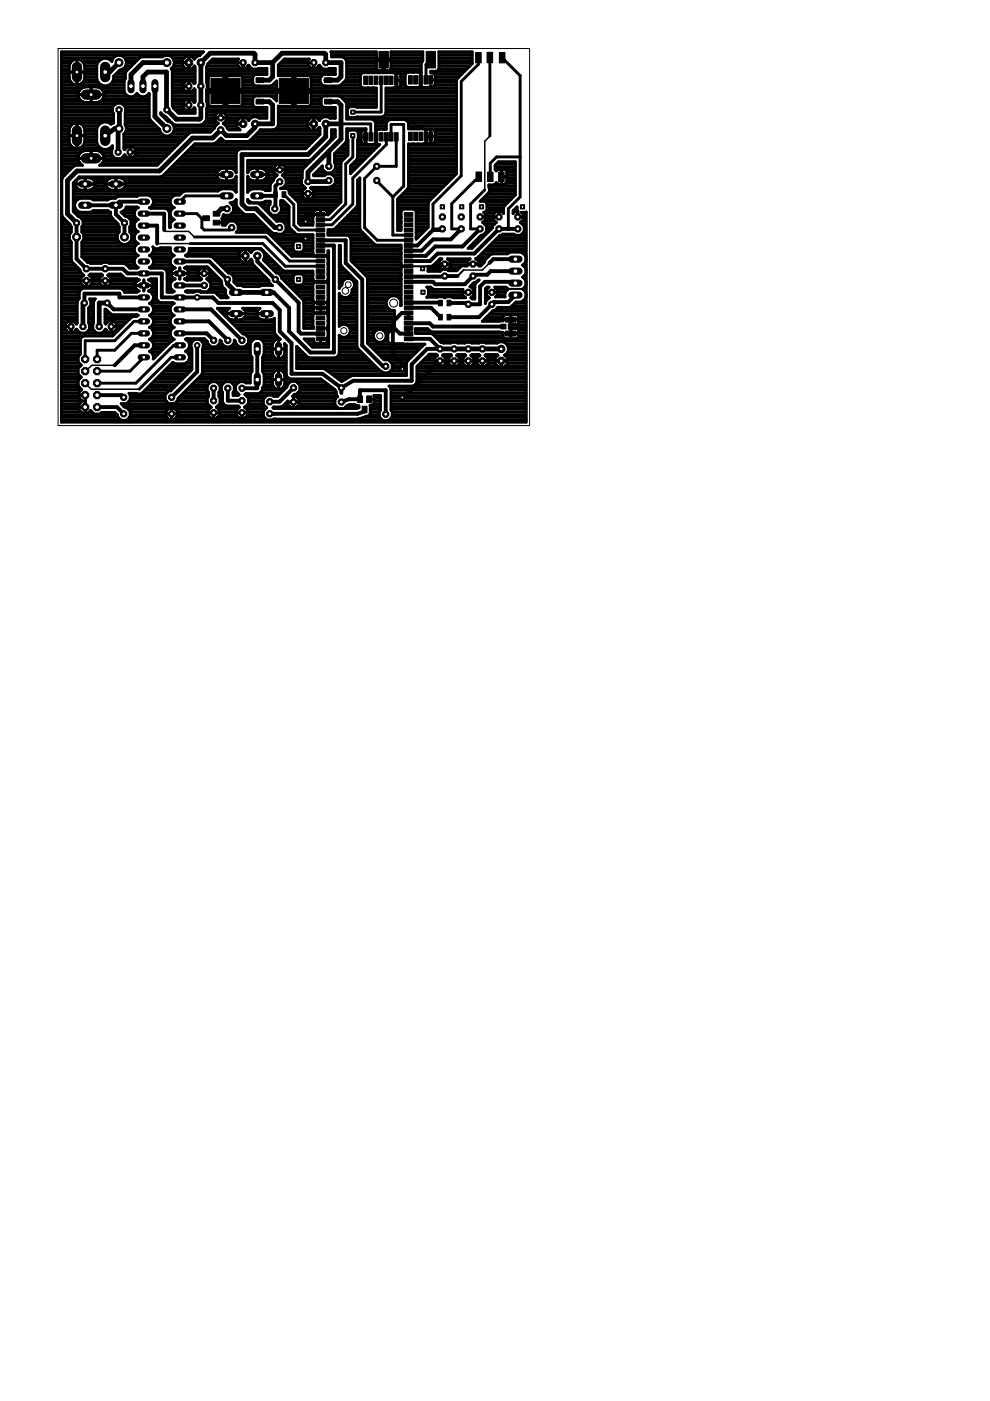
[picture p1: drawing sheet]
<svg xmlns="http://www.w3.org/2000/svg" width="210mm" height="297mm" viewBox="0 0 210 297" stroke-linecap="round" stroke-linejoin="round" font-family="sans-serif">
<g fill="#000" stroke="#000" stroke-width=".21">
<path d="M44.7 16.6h6.2v5.4h-6.2zM54.3 16.5h1.6v1h-1.6zM59.2 16.6h6.2v5.4h-6.2zM68.8 16.5h1.6v1h-1.6zM77.1 16.1h.8v1.8h-.8zM78.2 16.1h.8v1.8h-.8zM79.3 16.1h.8v1.8h-.8zM80.3 10.9h2v3.5h-2zM80.4 16.1h.8v1.8h-.8zM81.5 16.1h.8v1.8h-.8zM82.5 16.1h.8v1.8h-.8zM83.6 16.1h.8v1.8h-.8z"/>
<path d="M86.6 16h.8v1.8h-.8zM87.7 16h.8v1.8h-.8zM88.8 16h.8v1.8h-.8zM89.9 16h.8v1.8h-.8zM90.4 10.9h2v3.5h-2zM90.9 16h.8v1.8h-.8zM100.8 11.1h1.2v2.2h-1.2zM103.3 11.1h1.2v2.2h-1.2zM105.9 11.1h1.2v2.2h-1.2zM54.3 21h1.6v1.1h-1.6zM68.8 21h1.6v1.1h-1.6zM77.1 28.1h.8v1.8h-.8z"/>
<path d="M78.2 28.1h.8v1.8h-.8zM79.3 28.1h.8v1.8h-.8zM80.4 28.1h.8v1.8h-.8zM81.5 28.1h.8v1.8h-.8zM82.5 28.1h.8v1.8h-.8zM83.6 28.1h.8v1.8h-.8zM86.6 28h.8v1.8h-.8zM87.7 28h.8v1.8h-.8zM88.8 28h.8v1.8h-.8zM89.9 28h.8v1.8h-.8zM90.9 28h.8v1.8h-.8zM100.9 36.5h1.2v2h-1.2z"/>
<path d="M103.4 36.5h1.1v2h-1.1zM105.7 36.5h1.2v2h-1.2zM43 45.8h1.4v1h-1.4zM45.2 46.7h1.4v1h-1.4zM45.2 44.8h1.4v1h-1.4zM58 40.7h.8v1.1h-.8zM59.8 40.7h.8v1.1h-.8zM67 59.4h1.9v.8h-1.9zM67 58.3h1.9v.8h-1.9zM67 57.1h1.9v.9h-1.9zM67 56h1.9v.9h-1.9zM67 54.9h1.9v.9h-1.9z"/>
<path d="M67 53.8h1.9v.9h-1.9zM67 52.7h1.9v.9h-1.9zM67 51.6h1.9v.9h-1.9zM67 50.5h1.9v.9h-1.9zM67 49.4h1.9v.8h-1.9zM67 48.4h1.9v.8h-1.9zM67 47.3h1.9v.8h-1.9zM67 46.2h1.9v.8h-1.9zM67 45.1h1.9v.8h-1.9zM85.7 45.1h1.8v.8h-1.8zM85.7 46.2h1.8v.8h-1.8zM85.7 47.3h1.8v.8h-1.8z"/>
<path d="M85.7 48.4h1.8v.8h-1.8zM85.7 49.4h1.8v.8h-1.8zM85.7 50.5h1.8v.9h-1.8zM85.7 51.6h1.8v.9h-1.8zM85.7 52.7h1.8v.9h-1.8zM85.7 53.8h1.8v.9h-1.8zM85.7 54.9h1.8v.9h-1.8zM85.7 56h1.8v.9h-1.8zM85.7 57.1h1.8v.9h-1.8zM85.7 58.3h1.8v.8h-1.8zM85.7 59.4h1.8v.8h-1.8zM67 71.4h1.9v.8h-1.9z"/>
<path d="M67 70.3h1.9v.8h-1.9zM67 69.2h1.9v.8h-1.9zM67 68.1h1.9v.8h-1.9zM67 67h1.9v.8h-1.9zM67 66h1.9v.8h-1.9zM67 64.9h1.9v.8h-1.9zM67 63.8h1.9v.8h-1.9zM67 62.7h1.9v.8h-1.9zM67 61.6h1.9v.8h-1.9zM67 60.5h1.9v.8h-1.9zM85.7 60.5h1.8v.8h-1.8zM85.7 61.6h1.8v.8h-1.8z"/>
<path d="M85.7 62.7h1.8v.8h-1.8zM85.7 63.8h1.8v.8h-1.8zM85.7 64.9h1.8v.8h-1.8zM85.7 66h1.8v.8h-1.8zM85.7 67h1.8v.8h-1.8zM85.7 68.1h1.8v.8h-1.8zM85.7 69.2h1.8v.8h-1.8zM85.7 70.3h1.8v.8h-1.8zM85.7 71.4h1.8v.8h-1.8zM93 66.7h.8v1.1h-.8zM93 63.6h.8v1.2h-.8zM94.8 66.7h.8v1.1h-.8z"/>
<path d="M94.8 63.6h.8v1.2h-.8zM106.2 68.7h1.1v1h-1.1zM107.2 70.2h2.2v1h-2.2zM107.2 67.2h2.2v1.1h-2.2zM75.8 83.9h1.1v1.4h-1.1zM76.8 86.1h1v1.4h-1zM77.7 83.9h1.1v1.4h-1.1z"/>
<circle cx="102.3" cy="74" r=".71"/>
</g>
<g fill="none" stroke="#000" stroke-width=".61">
<path d="M13 11.7h29.4M13 15.7h1.7M13 12.8h2.3M13 16.9h1.8M13 19.8h3.6M13 19.2h3.8M13 18.6h4.4M13 18.1h8.7M13 17.5h2.1M13 16.3h1.7M13 15.2h1.7M13 14.6h1.7"/>
<path d="M13 14h1.7M13 13.4h1.9M13 12.3h11M13 11.1h30M14.7 15.3h3.3M14.8 16.9a1.66 1.66 0 0 0 2.8 .6M15.4 12.8a1.67 1.67 0 0 1 2.6 1.3l-.1 2.8M15.4 12.8l-.5 .5-.2 .6 .1 3M16.3 15.7h.1M16.3 12.5v5.5M16.3 12.8h.1M16.3 16.9h.1"/>
<path d="M16.3 17.5h.1M16.3 16.3h.1M16.3 15.2h.1M16.3 14.6h.1M16.3 14h.1M16.3 13.4h.1M16.6 19.7a1.65 1.65 0 0 0 1.5 2h2.4a1.65 1.65 0 0 0 1.5-2M16.6 19.7a1.64 1.64 0 0 1 1.5-1.3h2.4a1.64 1.64 0 0 1 1.5 1.3M17.3 12.8h3.8M17.5 17.5h3.4M17.8 13.4h2.9M17.9 16.9l-.3 .6"/>
<path d="M17.9 16.9h2.7M17.9 14h2.6M18 15.7h2.5M18 16.3h2.5M18 15.2h2.5M18 14.6h2.5M19.3 18.4v3.3M19.3 19.8h.1M19.3 19.2h.1M19.3 18.6h.1M21.2 18.6h5.1M21.8 19.2h4.5"/>
<path d="M22 19.8h4.5M23 18.1h3.3M23.5 12.8h.2M23.8 17.5h2.5M24 16.9h2.4M24.1 16.3h2.5M24.5 15.7h2.1M24.9 11.7a1.55 1.55 0 0 0-1.2 1.3 1.81 1.81 0 0 0-1.9-.6 1.81 1.81 0 0 0-1.3 1.4v2.9a1.82 1.82 0 0 0 2.1 1.5 1.82 1.82 0 0 0 1.5-2.1l1.3-1.3 .7-.2M25.1 15.2h1.6M25.5 11.7a1.59 1.59 0 0 1 1.3 1.3 1.59 1.59 0 0 1-.7 1.6M26.1 14.6h1.2M26.4 12.3h3.2"/>
<path d="M26.6 14h1.3M26.7 15.1l-.1 .5v1.1l-.3 .5v2.1a1.48 1.48 0 0 0 1.2 1.2 1.48 1.48 0 0 0 1.5-.7 1.47 1.47 0 0 0 2.6 0v5.2M26.7 12.8h2.3M26.8 13.4h1.6M35.1 11.7l-.7 .4h-4.3l-.5 .2-2.9 2.8M35.7 11.7a1.58 1.58 0 0 1 1.2 1.3 1.58 1.58 0 0 1-.6 1.6M36.3 14.6l.2 .4v7.5l.3 .4 1.1 1.1h3.5v-1l-.2-.2M36.3 14.6h3.1M36.5 15.7h4.9M36.5 16.9h4.9M36.5 19.8h4.9M36.5 19.2h2.7"/>
<path d="M36.5 18.6h2.3M36.5 18.1h2.3M36.5 17.5h2.6M36.5 16.3h4.9M36.5 15.2h4.9M36.6 12.3h2.5M36.8 14h2M36.9 12.8h1.8M36.9 13.4h1.8M38.7 13.3h1.4M38.8 18.3h1.3M40 11.9v2.7"/>
<path d="M40 17.1v2.4M40 12.8h.1M40 19.2h.1M40 18.6h.1M40 18.1h.1M40 17.5h.1M40 14.6h.1M40 14h.1M40 13.4h.1M40 12.3h.1M40.7 14.6h.7M40.8 19.2h.6"/>
<path d="M41 17.5h.4M41 12.3h.4M41.2 18.8l.2 .2v2.5l-.2 .2M41.2 17.7h.1M41.2 18.8v.1M41.2 17.7l-.7-.6h-1l-.7 .7v1l.7 .7h1l.7-.7M41.2 14l-.6 .6h-1.1l-.8-.8v-1.1l.8-.8h1.1l.6 .7a1.44 1.44 0 0 1 1.2-.8l.7-.8h-30.1v78.5h98.6v-44.6l-1.1 .1 .5 .5v1l-.7 .7M41.2 14l.2 .2v3.3l-.2 .2M41.2 14h.1M43.8 15.7h12.8M43.8 16.9h.4M43.8 19.8h.4"/>
<path d="M43.8 19.2h3.7M43.8 17.5h.4M43.8 16.3h.4M43.8 15.2h12.8M43.8 14.6h9.6M43.9 14h6.6M43.9 18.6h.3M43.9 18.1h.3M44.2 13.4h6.1M44.3 16.2l.3-.2h2.9v6.5h-2.9l-.2-.1-.2-.3v-2.5h7.3l-.1 2.7-.4 .2h-2.9v-6.5l3.1 .1 .3 .4v2.5h-7.3zM44.7 12.8h5.6M47.5 16.9h.6"/>
<path d="M47.5 19.8h.6M47.5 18.6h.6M47.5 18.1h.6M47.5 17.5h.6M47.5 16.3h.6M48.1 19.2h13.9M50.3 13.3h1.3M51.4 16.3h2.2M51.5 16.9h2.1M51.5 19.8h7.2M51.5 18.6h7.2M51.5 18.1h2.3"/>
<path d="M51.5 17.5h2.1M51.5 13.3v1.2M51.5 14h.1M51.5 13.4h.1M52.5 14h.4M52.7 13.8l-.7 .7h-1l-.7-.7v-1l.3-.3h-5.5l-1 1-.3 .7v3.3l.1 .2-.1 3.8 .1 .2v1.1l-.1 .2v2.3l-.2 .4-.6 .6-.5 .2h-5.4l-.4-.2-2.6-2.4v.3l1.5 1.5a1.57 1.57 0 0 1 1.4 1.6 1.57 1.57 0 0 1-1.5 1.5 1.57 1.57 0 0 1-1.7-1.3l-2-2.1-.2-.4M52.7 13.8v.1M52.7 13.8l.8 .8 3.1-.1v1.3M54.7 14.6h1.9M54.9 15.8a1.18 1.18 0 0 0-1.2 .3v1.8a1.18 1.18 0 0 0 1.2 .3h2.4l.8-.5M56.6 15.8h.1M57.7 18.1h1"/>
<path d="M58.1 17.7h.1M58.1 17.7l.6-.5v1.8h7.3v-2.5l-.3-.4-3.1-.1v6.5h2.9l.3-.2 .2-2.7h-7.3v1.8l-.9-.9-.5-.2-5.8 .1M58.3 17.5h.4M59 15.7h12.1M59 15.2h12.1M59 14.6h9.4M59 14h6.5M59.4 13.4h5.9M60 12.8h5.3M62 16.9h.6M62 19.8h.6M62 18.6h.6"/>
<path d="M62 18.1h.6M62 17.5h.6M62 16.3h.6M62.6 19.2h17.2M65.3 13.3h1.2v1.2M65.9 16.3h2.1M66 16.9h1.8M66 19.8h13.8M66 18.6h10.9M66 18.1h2.3M66 17.5h1.9M66.5 14h.1"/>
<path d="M66.5 13.4h.1M67.5 14h.4M67.7 13.8l.8 .8 2.6-.1v1.3M67.7 13.8l-.7 .7h-1l-.7-.7v-1l.3-.3h-5.3l-1.3 1.3v2.2h3v6.5h-3v4l-.2 .5-.8 .5h-2.8l-2.2 2.3-.4 .2h-4.8l-.8-.5M67.7 13.8v.1M69.7 14.6h1.4M70.2 11.1h9.6M70.3 11.2v.1M70.3 11.7h9.5M71.1 15.8h.1M72.2 18.1h4.2M72.8 17.5h3.6"/>
<path d="M73 12.3h6.8M73.4 16.9h3M73.4 12.8h16.2M73.5 15.7h3M73.5 16.3h2.9M73.5 15.2h15.8M73.5 14.6h6.3M73.5 14h6.3M73.5 13.4h6.3M76.4 18.1l.6 .5h2.8v4.2h-4.1l-.3-.2h-1.2l-.3 .1-.3 .5v1.2M76.5 15.7l.5-.3h6.5l.3 .2h.8l.4 .4-.1 2.1-.3 .4h-.8l-.3 .1h-1.7v5.4l-.4 .6-.4 .2h-5.3l-.3 .1h-1.2l-.3-.1-.3-.4M76.5 15.7l-.1 2.4"/>
<path d="M78.1 15.4h.1M78.1 18.6h.1M79.2 15.4h.1M79.2 18.6h.1M79.8 12.8l.1 1.9 .4 .3h.9v-2.6h-1.4v-1.4h-9.6l.1 1.1h2.2l.8 .5 .2 .4v3.5l-.2 .5-1 1-.5 .2h-3a1.25 1.25 0 0 1-1-1.2 1.25 1.25 0 0 1 1-1.2M80.3 15.4h.1M80.8 17v6.8h-6M81.2 14.6h.4M81.2 14h.4M81.2 13.4h.4M81.4 15.4h.1M81.8 19.8h15"/>
<path d="M81.8 19.2h15M82.9 14.6h6.4M82.9 12.8l-.1 1.9-.4 .3h-.8v-2.6h1.3v-1.4h6.7v1.9l-.3 .6v2l-.7-.2-2.4 .1-.3 .5v2.1l.6 .5h2.1l.4-.1 1.8 .1 1.1-.1 .4-.5-.1-2.1-.3-.3h-.6v-.4h1.2l.6-.6v-3.5h7v2.5l-3.2 3.2-.1 .4v19.8l-5.9 5.8-.1 .4v5.1l-2.6 2.5v-5.8l-.3-.5-2.3-.1-.5 .4-.1 4.2h-.7v-6.7l2.1-2.2 .2-.3v-9.2l5.2-.1 .4-.4v-2.3l-.4-.2h-1.7l-.4-.2M82.9 11.7h6.7M82.9 14h6.4M82.9 13.4h6.4M82.9 12.3h6.7M82.9 11.1h6.7M83.5 18.6h13.3M84 15.7h.1M84 15.6v.4M84 16h.1"/>
<path d="M84 17h.1M84 18.1v.4M84 17h1M84.8 15.7h1.2M85 16.9h.9M85 18.1h.9M85 17.5h.9M85 16.3h.9M87.6 18.5v.1M87.6 15.3h.1M89.2 15.7h.1M89.2 15.5v.4"/>
<path d="M89.2 18.1h.1M89.2 18v.4M91.3 18.2v.2M91.3 18.2h.1M91.3 15.2h7.2M91.4 12.7l-1.1 1v3.2M92.2 15.7h5.7M92.2 18.1h4.6M92.3 17.5h4.5M92.3 16.3h5M93 14.6h6M93.1 11.7h7"/>
<path d="M93.1 12.8h7M93.1 14h6.5M93.1 13.4h7M93.1 12.3h7M93.1 11.1h7M96.8 16.9l-5.4 .1M101.4 12.2v1.4l-3.6 3.7v20l-6 6v5.2h2M103.9 12.2v16.7M106.5 12.2l3.8 3.8v25.8l-2.5 2.5v4.2M13 20.4h3.6M13 23.8h10.9M13 31.9h10.7"/>
<path d="M13 33.6h3.6M13 35.9h1.9M13 27.3h1.7M13 37.7h.3M13 29h1.7M13 40h.1M13 34.8h4.1M13 39.4h.1M13 38.8h.1M13 38.3h.1M13 37.1h.8M13 36.5h1.3"/>
<path d="M13 35.4h2.5M13 34.2h3.7M13 33.1h3.7M13 32.5h4M13 31.3h2.6M13 30.8h1.9M13 30.2h1.7M13 29.6h1.7M13 28.4h1.7M13 27.9h1.7M13 26.7h2M13 26.1h2.7"/>
<path d="M13 25.5h11.1M13 25h11.1M13 24.4h11.1M13 23.2h10.9M13 22.7h10.9M13 22.1h11.5M13 21.5h4.4M13 20.9h3.8M14.7 28.8h3.3M14.7 30.2v-2.6a1.65 1.65 0 0 1 1.6-1.6 1.65 1.65 0 0 1 1.7 1.6l-.1 2.6M14.7 30.2l.4 .7 .5 .4M15.5 40h.9"/>
<path d="M15.5 39.4h.5M15.5 38.8h.5M16 39h4.2M16 38.3h.2M16.3 26v5.5M16.3 27.3h.1M16.3 29h.1M16.3 31.3h.1M16.3 30.8h.1M16.3 30.2h.1M16.3 29.6h.1M16.3 28.4h.1"/>
<path d="M16.3 27.9h.1M16.3 26.7h.1M16.3 26.1h.1M16.6 33.7a1.69 1.69 0 0 0 .9 1.4h-1.4l-.5 .1-2.3 2.4-.2 .4v7.6l.2 .4 1.6 1.6v.2l.2 .3M16.6 33.6h5.5M16.6 20.1h5.5M16.6 37.7h29.6M16.9 26.1h4.4M17 32.5l-.3 .5-.1 .7M17.1 31.3h4.1M17.2 37.7a1.33 1.33 0 0 0-1.2 1.3 1.33 1.33 0 0 0 1.2 1.3h1.7a1.33 1.33 0 0 0 1.3-1.3 1.33 1.33 0 0 0-1.3-1.3M17.7 26.7h3.1"/>
<path d="M17.7 30.8h3M17.9 27.3h2.6M17.9 30.2a1.67 1.67 0 0 1-2.3 1.1M17.9 30.2h2.6M18 29h2.5M18 29.6h2.5M18 28.4h2.5M18 27.9h2.5M18.1 37.7v2.6M18.1 40h.1M18.1 39.4h.1M18.1 38.8h.1"/>
<path d="M18.1 38.3h.1M18.1 31.9l-.6 .2-.5 .4M19.3 20.4h.1M19.3 31.9v1.7M19.3 33.1h.1M19.3 32.5h.1M19.3 21.5h.1M19.3 20.9h.1M19.7 40h3.2M19.9 38.3h2.8M20.1 39.4h2.4M20.1 38.8h2.4"/>
<path d="M20.5 31.9l.6 .2 .6 .4M21.2 21.5h10.4M21.5 34.8h12M21.7 32.5l.3 .5 .1 .7M21.7 32.5h2M21.8 20.9h9.8M21.9 34.2h12.2M22 33.1h1.9M22 20.4h5.1M22.1 33.6h12.6M22.5 39h4.1M23.3 26.1h.6"/>
<path d="M23.4 31.3h.4M23.7 37.7a1.33 1.33 0 0 0-1.2 1.3 1.33 1.33 0 0 0 1.2 1.3h1.7a1.33 1.33 0 0 0 1.3-1.3 1.33 1.33 0 0 0-1.3-1.3M24.1 26.1l-.6 .2a1.81 1.81 0 0 0-3 1v2.9a1.84 1.84 0 0 0 1.4 1.5 1.84 1.84 0 0 0 1.9-.8l-.1 1.9 .8 .8M24.1 26.1h.1M24.1 26.1v-2l-.2-.3v-1.1l.8-.8h1.1l.8 .8-.1 3.7a1.53 1.53 0 0 1-.2 2v3.1l.1 .2M24.6 37.7v2.6M24.6 40h.1M24.6 39.4h.1M24.6 38.8h.1M24.6 38.3h.1M26 22.1h5.6M26.2 33.1h.4"/>
<path d="M26.2 40h23.9M26.3 29h13M26.3 31.3h.5M26.3 30.8h11.3M26.3 30.2h11.9M26.3 29.6h12.5M26.3 28.4h8.1M26.4 32.8l-.8 .8M26.4 31.7h.1M26.4 32.8v.1M26.4 31.7l.7-.6h1l.7 .7v1l-.7 .7h-1l-.7-.7M26.4 38.3h20.5"/>
<path d="M26.5 26.1h6M26.5 25.5h5.4M26.5 25h5.1M26.5 24.4h5.1M26.6 22.7h5M26.6 39.4h23.5M26.6 23.8h5M26.6 23.2h5M26.6 38.8h23.5M26.7 27.9h7.3M26.7 26.7h6.4M26.8 27.3h6.9"/>
<path d="M27.6 31.9h.1M27.6 31.1v2.4M27.6 32.3h1.2M27.6 33.1h.1M27.6 32.5h.1M27.6 31.3h.1M28.4 31.3h8.6M28.4 20.4h1.3M28.5 33.1h6.8M28.8 31.9h7.6M28.8 32.5h7.1M31 20.4h.6"/>
<path d="M34.2 24.4h.4M34.7 37.1h11.3M34.8 25h.6M35.3 36.5h10.8M35.4 25.5h.5M35.9 35.9h10.6M36.4 28.4h3.5M36.4 35.4h13.7M36.4 26.1h.1M36.5 20.4h4.9M36.5 22.1h2.3M36.5 21.5h2.6"/>
<path d="M36.5 20.9h4.9M36.7 22.7h2.1M36.8 27.9h8M36.8 26.7h8.9M36.9 27.3h8.4M37 34.8h13.1M37.1 23.2h2.2M37.6 34.2h12.5M37.7 23.8h3.7M38.2 33.6h11.9M38.7 33.1h11.4M38.8 22.3h1.3"/>
<path d="M39.3 32.5h10.8M39.9 31.9h10.5M40 21.1v2.4M40 23.2h.1M40 22.7h.1M40 22.1h.1M40 21.5h.1M40.5 31.3h24.5M40.8 23.2h.6M41 21.5h.4M41 30.8h24.6M41.2 21.7h.1"/>
<path d="M41.2 22.8v.1M41.2 21.7l-.7-.6h-1l-.7 .7v1l.7 .7h1l.7-.7M43.2 26.1h3M43.7 25.5h1.9M43.8 20.4h.4M43.8 23.8h12.8M43.8 25h1.8M43.8 24.4h1.9M43.8 23.2h12.8M43.8 21.5h.4M43.8 20.9h.4M43.9 22.7h10"/>
<path d="M43.9 22.1h.3M45.6 25h2.4M45.9 30.2h20.3M46 37h2.1M46 37.1l.2 .6M46.2 37.7l.4 .4 .6 .2h1.9l.9-.6M46.3 23.8l-.7 .7v1l.6 .7-1.6 1.8h-4l-.5 .2-6.8 6.9h-12.2a1.69 1.69 0 0 0 1-1.4M46.5 29.6h.6M46.8 23.8v1.2M46.8 25h.1M46.8 24.4h.1M47 29.5l-.2-.2-1 1-.5 .2h-4l-6.8 6.8-.4 .2h-17.3l-1.3 1.3v6l2.1 1.9v1.1l-.2 .3"/>
<path d="M47 29.5h.1M47.3 23.8l.7 .7v1l-.6 .7M47.4 26.2h.1M47.4 26.1h2.8M47.5 20.4h.6M47.5 22.1h.6M47.5 21.5h.6M47.5 20.9h.6M47.9 26.7h2.3M47.9 24.4h8.7M48 25.5h2.4M48 25h2.9"/>
<path d="M48 35.7v2.6M48 35.9h.1M48 37.7h.1M48 38.3h.1M48 37.1h.1M48 36.5h.1M48.3 27.3h2.4M49.2 38.3h.9M49.6 35.9h.5M50 37.7l.1-.3v3.3l-.4-.4-.6-.3h-2.1l-.8 .5h-7.1l-.3 .2-.7 .7a1.5 1.5 0 0 0-2 1.6l.2 .5 .6 .5a1.36 1.36 0 0 0-.8 1.3 1.36 1.36 0 0 0 .8 1.3 1.31 1.31 0 0 0-.8 1.6h-.2v-3.1l-.5-.8-.4-.1h-3M50 37.7h.1M50.1 36.5h.1"/>
<path d="M50.2 26.3h1.4M51.5 22.1h2.1M51.5 21.5h2.1M51.5 20.9h2.1M51.5 24.9v1.4M51.5 26.1h.1M51.5 25.5h.1M51.5 25h.1M52.1 25h1.2M52.5 35.9h.5M52.5 37.7h.2M52.5 40h4.8"/>
<path d="M52.5 34.8h12.8M52.5 39.4h4.8M52.5 38.8h4.9M52.5 38.3h.9M52.5 36.5h.1M52.5 35.4h5.7M52.5 34.2h13.3M52.7 37.7l.4 .4 .6 .2h1.9l.9-.6M52.7 25.5h.1M52.7 25.6l-.6-.7h-1.1l-.8 .8v1.1l.7 .8h-2.4l-1.1-1.4M53.2 29.6h13.5M53.6 20.9v1.3l.3 .4 .3 .2h2.4"/>
<path d="M53.8 29h13.5M54.2 20.3l-.3 .1-.3 .5M54.4 28.4h13.4M54.5 35.9h.1M54.5 37h2.1M54.5 37.7h.1M54.5 35.7v2.6M54.5 38.3h.1M54.5 37.1h.1M54.5 36.5h.1M54.9 25h1.7M54.9 27.9h12.9"/>
<path d="M55.7 38.3h2.2M56.1 35.9h2M56.5 37.7h1.7M56.6 36.5h1.5M56.6 22.8v2.3h-1.6a1.45 1.45 0 0 0-2.3 .5M56.6 22.8h.1M56.6 37.1l-.1 .6M56.6 37.1h2.1M57.4 20.4h1.3M58.1 36h2.4M58.2 20.9h.5M58.5 27.3h7.1"/>
<path d="M58.7 37.2l-.8 .8v.3l-.5 .5-.1 .4v1.2h-1l-.7-.4h-2.1l-.5 .3-.5 .4v-3.3l.2 .3M58.7 37.2h.1M58.8 34.8l-.7 .7v1l.6 .7M58.9 26.7h6.3M59 23.8h12.1M59 26.1h6.2M59 25.5h6.3M59 25h6.9M59 24.4h12.1M59 23.2h12.1M59 22.7h9.4M59.3 35.9h.1"/>
<path d="M59.3 34.8v1.2M59.3 35.4h.1M59.5 40h.1M59.8 34.8l.7 .7v1l-.6 .7M59.9 37.2l.8 .8v1.1l-.8 .8-.4 .1h1.2a.75 .75 0 0 1 .6 .9l1.9 1.9 .1 .4v4.1l.4 .5h2.6l.1-2M59.9 37.2h.1M59.9 37.1h4.2M60.4 39.4h3.9M60.4 37.7h3.7M60.4 35.4h4.3M60.5 36.5h3.6M60.5 35.9h3.7"/>
<path d="M60.7 38.8h3.2M60.7 38.3h3.2M60.8 40h3.8M62 20.4h.6M62 22.1h.6M62 21.5h.6M62 20.9h.6M65.2 26.3h1.3M66 20.4h13.8M66 22.1h2.1M66 21.5h2.1M66 20.9h2.1"/>
<path d="M66 40h6.3M66.1 33.6h.3M66.5 24.9v2.7M66.5 27.3h.1M66.5 37.1h2.4M66.5 26.7h.1M66.5 26.1h.1M66.5 25.5h.1M66.5 25h.1M66.7 33.1h.3M67 36.5h2M67.1 25h1.2"/>
<path d="M67.3 32.5h.3M67.4 27.3h.4M67.6 35.9h.9M67.7 25.5h.1M67.7 25.6l-.6-.7h-1.1l-.8 .8v1.1l.8 .8h1.1l.6-.6 .1 1.5M67.8 28.5l-3 3.1h-13.7l-.5 .1-.5 .8v4.1a1.31 1.31 0 0 0-1.2-.9h-1.7a1.34 1.34 0 0 0-1.2 1.4M67.9 31.9h.3M68.1 20.9v1.3l.3 .4 .3 .2h2.4M68.2 35.4h.1M68.5 31.3h.2M68.7 20.3l-.3 .1-.3 .5M69 30.8h.3"/>
<path d="M69.6 30.2h.3M69.8 25h1.3M70.1 29.6h.4M70.3 29h.8M70.3 28.4h.8M70.3 27.9h.8M70.4 36.5h1.9M70.5 39.4h1.8M70.5 37.1h1.8M70.9 33.6h2.1M70.9 34.2h1.5M70.9 33.1h2.7"/>
<path d="M71 35.9h1.3M71 32.5h2.8M71.1 29l-6.8 6.8-.2 .5-.2 2.8 .8 .8-.6 .6v1l.7 .7h1l.7-.7v-1l-.7-.6 .2-.2 4.3-.1 .8-.8M71.1 22.8v2.3h-1.1a1.47 1.47 0 0 0-2.3 .5M71.1 29v-1.5h-.8v1.8l-.2 .4-4.1 4.1-.5 .2h-13v2.6a1.38 1.38 0 0 1 1.2-.9h1.7a1.34 1.34 0 0 1 1.2 1.4M71.1 22.8h.1M71.1 37.7h1.2M71.1 38.8h1.2M71.1 37.7l-.8-.8h-1.1l-.4 .4h-2.3v-.3l1.8-1.8v.6l.9 .8h1.1l.8-.8-.2-3.2 2.4-2.4 .2-.5v-2.4h4.1v.3h-.7l-.3 .3 .1 2.4 .3 .2 1.1 .1h1.1l.3-.1 1 .1-6.2 6.2v-1.6l1.3-1.4 .2-.3v-3.8l.2-.3v-1.2l-.6-.6h-1.2l-.5 .3-.1 1.5 .2 .3v3.2l-1.4 1.3-.1 .4v8.2l-2.7 2.8h-.2v-.6l-.2-.4M71.1 37.7v1.1M71.1 34.8h1.2M71.1 38.3h1.2"/>
<path d="M71.1 35.4h1.2M71.6 31.9h2.2M71.8 20.3l.5 .2 1 1.1 .2 .4v3.3h5.3l.7 .4 .1 .4v1.5l.7-.2h1.6v-1.2l.4-.7 .4-.1h3.1l.4 .1 .4 .7v1.1h10.2M72.2 31.3h1.6M72.3 26.3h6.3v2.7M72.7 20.9h7.1M72.8 30.8h1M73.3 21.5h6.5M73.3 30.2h.5M73.5 23.8h.1M73.5 29h.1M73.5 29.6h.2"/>
<path d="M73.5 28.4h.1M73.5 27.9h.3M73.5 25h23.3M73.5 24.4h.1M73.5 23.2h.1M73.5 22.7h.6M73.5 22.1h6.3M74.3 35.9h.9M74.3 36.5h.3M74.3 35.4h1.5M74.7 34.8h1.6M74.8 28.8v4.5l-1.5 1.5v8.5l-3.3 3.3h-2.1"/>
<path d="M75.3 34.2h1.6M75.5 22.7h4.3M75.7 33.6h1.8M75.8 27.9h.8M75.8 31.9h3.4M75.8 40h.5M75.8 39.4h.5M75.8 38.8h.5M75.8 38.3h.5M75.8 33.1h2.3M75.8 32.5h2.8M75.8 31.3h4"/>
<path d="M75.8 30.8h4.6M75.8 30.2h.8M75.9 29.6h.7M76 29h1.5M76 28.4h.6M77.5 27.6v.4M77.5 30.2h.1M77.5 27.9h.1M77.5 30.1v.4M79.3 25.5h3M79.6 27.3h2.3M79.6 26.7h2.3"/>
<path d="M79.6 26.1h2.3M79.7 27.6v.4M79.7 28h.1M79.7 30.2h.1M79.7 27.9h.1M79.7 30.1v.4M79.9 38.3l3.4 3.5M81.4 27.4h.1M81.6 24.4h15.2M81.8 20.4h15M81.8 23.8h15M81.8 23.2h15"/>
<path d="M81.8 22.7h15M81.8 22.1h15M81.8 21.5h15M81.8 20.9h15M81.9 29v1.6l-7.1 7.2v5.5l-4.4 4.4h-2.5M82.9 29v-2.6h2.7v13.1l-2.3 2.3M84 29v6.3h-4.1l-2.6 2.5v10.5l2.7 2.6h6.6M86.2 25.5h10.6M86.5 40h7.1M86.6 26.1h10.2M86.6 31.9h10.2M86.6 33.6h10.2"/>
<path d="M86.6 35.9h10.2M86.6 37.7h9.3M86.6 34.8h10.2M86.6 39.4h7.6M86.6 38.8h8.2M86.6 38.3h8.8M86.6 37.1h9.9M86.6 36.5h10.2M86.6 35.4h10.2M86.6 34.2h10.2M86.6 33.1h10.2M86.6 32.5h10.2"/>
<path d="M86.6 31.3h10.2M86.6 30.8h10.2M86.6 26.7h10.2M87.6 30.5h.1M87.6 27.3h.1M88.7 30.5h.1M88.7 27.3h.1M90.3 27.5v.4M90.3 30v.4M90.3 30h.1M90.3 27.9h.1M90.3 30.2h.1"/>
<path d="M90.8 27.5h.1M91.3 27.5v2.9M91.3 29h.1M91.3 30.2h.1M91.3 29.6h.1M91.3 28.4h.1M91.3 27.9h.1M92.1 30.2h4.7M92.2 27.9h4.6M92.3 28.9h-2M92.3 29h4.5M92.3 29.6h4.5"/>
<path d="M92.3 28.4h4.5M101.5 37.5l-5.7 5.7v5.3h2M103.7 39.4h5.6M103.8 40h5.5M105 35.4h4.3M105 35.9h.6M105.2 38.8h.1M105.2 34.8h4.1M106.3 35.9v3.2M106.3 37.5h1.2M106.3 37.7h.1M106.3 38.8h.1"/>
<path d="M106.3 38.3h.1M106.3 37.1h.1M106.3 36.5h.1M107.1 35.9h2.2M107.3 38.8h2M107.5 37.7h1.8M107.5 38.3h1.8M107.5 37.1h1.8M107.5 36.5h1.8M110.3 33.3h-5l-1.4 1.3v2.9M13 57.9h4.3M13 52.7h2.1"/>
<path d="M13 55.6h2.3M13 59.1h4.1M13 49.8h1.8M13 48.7h2.1M13 44.6h.1M13 56.7h3.5M13 49.2h2.1M13 46.9h1.2M13 59.6h4.1M13 58.5h4.7M13 57.3h4M13 56.2h2.9"/>
<path d="M13 55h2.1M13 54.4h2.1M13 53.8h2.1M13 53.3h2.1M13 52.1h2.1M13 51.5h2.1M13 51h1.9M13 50.4h1.7M13 48.1h2.1M13 47.5h1.8M13 46.3h.6M13 45.8h.2"/>
<path d="M13 45.2h.1M13 44h.1M13 43.5h.1M13 42.9h.1M13 42.3h.1M13 41.7h.1M13 41.1h.1M13 40.6h.1M15.1 48.1v1.1a1.48 1.48 0 0 0 0 2.1v3.8l.2 .4 1.7 1.7v.4l.8 .8M15.5 44.6h.8M15.5 44h.4M15.5 43.5h.3"/>
<path d="M15.5 42.9h.5M15.5 42.3h.9M15.5 41.7h9.4M15.5 41.1h22.8M15.5 40.6h23.5M15.9 45.2h7.6M16.5 45.8h7M17.1 59.5h2.4M17.3 46.3h6.6M17.4 52.7h11.1M17.4 54.4l1.1 1.2h10M17.4 48.7h7.9"/>
<path d="M17.4 48.1v1.1a1.48 1.48 0 0 1 0 2.1v3.1M17.4 54.4h11.5M17.4 53.8h11.5M17.4 53.3h11.1M17.4 52.1h11.3M17.4 51.5h8.1M17.4 48.1h7.9M17.4 49.2h7.8M17.6 46.9h6.9M17.6 51h7.4M17.6 47.5h7.4M17.7 49.8h7.2"/>
<path d="M17.8 58.4h.1M17.8 58.4l-.7 .6v1l.7 .7h1l.7-.7v-1l-.6-.6M17.8 50.4h7M17.9 55h10.6M18.3 59.5v1.2M18.3 59.6h.1M18.9 58.4h.1M18.9 58.4l.2-.3h2.4l.3 .3-.7 .6v1l.7 .7h1l.7-.7v-1l-.6-.6M18.9 55.6l.2 .3h2.4l.2-.3M19 58.5h2.6M19.5 59.1h1.6M19.5 59.6h1.6"/>
<path d="M19.7 42.3h3.2M21.1 59.5h2.4M22.3 59.5v1.2M22.3 59.6h.1M22.9 58.4l.2-.3h2.5l.8 .8 .4 .2h2.2l.5 .2-.5 .3-.3 .6M22.9 58.4h.1M23 58.5h3M23.5 59.1h3.2M23.5 59.6h5.5M25 47.5v.3l.3 .3M25.3 48.1v1.1a1.57 1.57 0 0 0 0 2.2 1.57 1.57 0 0 0 2.2 0 1.57 1.57 0 0 0 0-2.2v-1.1M25.7 45l.9 .9h.4l.8 .8v1.1l-.3 .3"/>
<path d="M25.7 45h.1M25.9 45.2h2.6M26.3 44.6h2.3M26.5 45.8h2.1M26.7 44h2.6M26.8 56.2h1.9M27.3 51.5h1.8M27.4 56.7h1.9M27.4 46.3h1.6M27.5 48.7h1.2M27.5 48.1h1M27.6 49.2h1.4"/>
<path d="M27.8 46.9h1M27.8 51h.8M27.8 47.5h.7M27.9 49.8h.7M27.9 50.4h.6M29.3 44l-.3-.1h-2.2l-.2 .5-.9 .6M29.3 44a1.36 1.36 0 0 0-.9 1.3 1.36 1.36 0 0 0 .9 1.3 1.36 1.36 0 0 0-.9 1.2 1.36 1.36 0 0 0 .9 1.3 1.36 1.36 0 0 0-.9 1.3 1.36 1.36 0 0 0 .9 1.2 1.34 1.34 0 0 0-.9 1.3 1.34 1.34 0 0 0 .9 1.3 1.36 1.36 0 0 0-.9 1.2 1.36 1.36 0 0 0 .9 1.3l-.3 .2h-1.5l-.8-.9-.4-.1h-3.2l-.2-.3M30.5 59.6h.1M30.5 59.4v2.3M31.7 44a1.38 1.38 0 0 0 .9-1.4 1.38 1.38 0 0 0-1.2-1.2h-1.8l-.6 .2h-3.9l-.6 .5h-1l-.7 .3h-3l-.7-.3h-2.1a1.5 1.5 0 0 0-1.2 1.4 1.5 1.5 0 0 0 1.2 1.5h2.1l.7-.4h3l.7 .4 .1 1.1 1.4 1.4M31.7 44l.2 .1M31.7 44h5.2"/>
<path d="M31.7 56.7h5.3M31.9 44.1l.1 .1M32 59.6h1.2M32.1 41.7h4.5M32.1 54.4h4.4M32.2 53.8h4.3M32.3 56.2h4M32.4 43.5h3.9M32.5 55h3.7M32.5 42.3h3.7M32.5 53.3h3.6M32.5 52.7h.4"/>
<path d="M32.5 55.6h3.6M32.5 42.9h3.6M33.7 52.7h2.4M35.2 57.3h1.2M35.4 57.9h.8M35.4 59.1h1.5M35.4 59.6h1M35.4 58.5h.9M35.7 44.6h.6M35.9 46.9h.5M35.9 48.1h.2M35.9 47.5h.2"/>
<path d="M35.9 46.3h.7M35.9 45.8h.3M35.9 45.2h.2M36.2 57.9l.2-.6 .7-.5a1.39 1.39 0 0 1-1-1.2 1.39 1.39 0 0 1 .8-1.4 1.32 1.32 0 0 1-.8-1.7h-2.1a1.12 1.12 0 0 1-1.6-.2 1.29 1.29 0 0 1-.7 1.9 1.36 1.36 0 0 1 .9 1.2 1.36 1.36 0 0 1-.9 1.3l.3 .2h2.5l.4 .1 .5 .8v4.1h1.2l.3-.1-.6-.5-.2-.5M36.2 58h3.8M36.2 57.9a1.18 1.18 0 0 0 .9 1.3l-.4 .2-.6 .8M38.1 57.9h.1M38.1 59.1h.1M38.1 58.5h.1M38.1 57.3h.1M38.1 45.3h3.6l1.1 1.1M38.1 56.8v2.4"/>
<path d="M39.2 56.7h4.9M39.4 59.1h3.3M39.8 53.8h10.9M39.8 57.3h2.4M39.9 58.4l-.3 .5-.5 .3 .5 .2h2.9l.3-.2-.7-.7M39.9 58.5h2.2M40 57.9a1.23 1.23 0 0 0-.9-1.1l.5-.2h4.4l2.9 2.9 .1 .5a1.71 1.71 0 0 0 .9 1.6 1.39 1.39 0 0 0 .4 1.5h-1.5l-1.1-1-.4-.2M40 57.9h2.1M40 57.9l-.1 .5M40.1 53.3h11M40.3 51.6h15.4l4.8 4.9h7.4M41.2 50.2h15.1l5.1 5.2h6.5"/>
<path d="M42.1 58h2.4M42.8 56.8l-.7 .7v1M42.8 46.4v1.9l.5 .5h5.3l.5-.5M43.3 57.9h.1M43.3 56.8v1.2M43.3 57.3h.1M43.7 46.3l-.9 .1M43.8 56.8l.7 .7v1M44 59.1h2.4M44.3 59.6h2.6M44.4 57.3h.3M44.5 58.5l-.6 .7 .8 .7v1.2l-.8 .8"/>
<path d="M44.5 57.9h.8M44.5 58.5h1.4M44.9 54.4h5.8M45.6 55h5.3M45.9 47.2h1.3M45.9 47.2h.1M46.1 55.6h7.3M46.7 56.2h7M47.1 46.3h7.6M47.2 46.9h8M47.2 47.5h.7M47.3 56.7h7"/>
<path d="M47.3 45.8h6.8M47.9 57.3h7M48 41.5h-8.7l-1.2 1.3M49.1 45.2h2.4M49.3 43.5h.8M49.4 58.5h6.6M49.4 42.9h.7M49.5 44.6h1.4M49.5 44h.9M49.6 59.1h7M49.6 59.6h7.4M49.7 46.9l.8 .8v1.1l-.4 .4h7.5"/>
<path d="M50 40.6h.1M50.3 47.5h5.5M50.5 48.7h6.5M50.5 48.1h5.9M50.6 44.3l1 1 .5 .2h1.7l3.8 3.8 .5 .2 1.8 .1 .7-.8v-1.1l-.7-.8M50.6 44.3l-.5-.8v-1.2a1.3 1.3 0 0 1-1.3 .7l.7 .7v1.1l-.8 .8h-1.1l-.2-.1-.1 .1v.4l-.2 .4 .1 1.4h.6l.8-.9M50.6 44.3h.1M50.7 54.3h1.3M51.5 55.6l-.8-.8v-1.1l.8-.8h1.1l.6 .7a1.52 1.52 0 0 1 2.2-.6 1.52 1.52 0 0 1 .4 2.1l2.8 2.8h7.7M52 52.9v2.7M52 55h.1M52 54.4h.1"/>
<path d="M52 53.8h.1M52 53.3h.1M52.5 40.6h.2M52.6 55.6l.6-.7 .4 1.2 3.4 3.4v.3l.8 .8-2.3-.1-.6 .3h-3.2l-.6-.3h-.8l-.7-.7v-1.1l-.8-.8M52.6 42.9h.6M53 53.3h.4M53.2 55h.1M55.2 43.5h1.9M55.7 53.3h.2M55.8 44h1.1M55.9 55h1.7M55.9 42.9h1.4"/>
<path d="M56 53.8h.5M56.1 54.4h.9M56.3 55.6h1.9M56.4 44.6h.5M56.9 56.2h1.9M57 45.2h.3M57.3 49.8h9M57.4 56.7h2M57.5 45.8h3.8M57.9 50.4h8.4M58 57.3h1.9M58.1 46.3h3.2"/>
<path d="M58.4 51h7.9M58.9 57.9l.9 .8v.3M59 51.5h3.2M59.3 45.2h2M59.5 43.5h1.5M59.5 42.9h.9M59.5 58.5h2.7M59.6 52.1h2.5M59.6 44.6h1.7M59.6 44h1.7M59.8 59.1h2.3M59.9 57.3l-4.6-4.6h-15.1a1.32 1.32 0 0 1-.9 1.5l.3 .1h5l.4 .2 3.4 3.4h7"/>
<path d="M59.9 57.3l.4 .2h6v1.7l.2 .3-.2 .8v3.3l.2 1.1-.2 4.4 .2 .5h-2.1v-5.7l-.2-.4-4.4-4.5M60.2 52.7h1.9M60.2 41.3l2.1 2.1v4.4l1 1h4.6M60.2 49.2h2.1M60.3 59.6h1.8M60.5 47.5h.8M60.6 48.7h1.2M60.6 48.1h.7M60.7 53.3h1.7M61.3 46.9h-2.6l-3.7-3.7-.5-.1h-1.7l-.3-.3v-.5l.5 .5 .5 .2h2.1l.7-.3h1v.6l-.4 .4v1.1l.8 .8h1.1l.8-.8-.1-2.3 .6 .1 1.2 1.2v4.2l.1 .3 1.3 1.3 .4 .2h3.2v3.9l.2 .6h-4.7l-4.9-4.9-.4-.2M61.3 40.6h2.8M61.3 53.8h5.1"/>
<path d="M61.5 41.1h2.6M62.1 41.7h2.2M62.3 51.4l.4-.3h1.2l.4 .3 .2 1.5-.3 .4h-1.8l-.3-.4zM62.4 58.2l1.5-.1 .4 .3 .2 1.4-.3 .5-1.5 .1-.4-.3-.2-1.4zM62.7 42.3h9.6M63.2 42.9h9M63.3 44.6h3.4M63.3 46.9h3M63.3 46.3h3M63.3 45.8h3.1M63.3 45.2h3.2M63.3 44h7.8"/>
<path d="M63.3 43.5h8.4M63.5 47.5h2.8M64.1 41h2.4M64.2 53.3h2.1M64.4 58.5h1.9M64.5 52.7h1.8M64.5 59.1h1.8M64.5 59.6h2M64.5 52.1h1.8M65.3 41v1.2M65.3 41.7h.1M65.3 41.1h.1"/>
<path d="M66.3 58.1h.1M66.3 50.4h.1M66.3 52.6h.1M66.3 47.1h.1M66.3 41.7h6M66.4 51.5h-2M66.5 59.8h.4M66.5 54.3h.4M66.5 41.1h5.8M66.5 40.6h5.8M66.9 45.5h.1M67.9 44.5v.9"/>
<path d="M67.9 57.6v1.1M67.9 44.6h.1M67.9 45.5h-3.1v1.5M67.9 45.4h.1M67.9 45.2h.1M69.2 44.6l-.3-.1h-2.1l-.3 .5-.1 .8M69.2 44.6h1.3M69.4 59.8h-.4M69.4 54.3h-.4M69.4 45.5h-.4M69.4 59.6h.3M69.4 54.4h.3"/>
<path d="M69.4 45.2h.5M69.5 53.8h.2M69.6 57.9h.1M69.6 55.6h.1M69.6 58.1h.1M69.6 57h.1M69.6 55.9h.1M69.6 59.1h.1M69.6 49.3h.1M69.6 56.7h.1M69.6 49.2h7.2M69.6 58.5h.1"/>
<path d="M69.6 57.3h.1M69.6 56.2h.1M69.6 55h.1M69.6 53.3h.1M70.7 48.7h5.7M71.4 48.1h4.9M71.9 57.9h2M71.9 52.7h.3M71.9 55.6h.3M71.9 59.1h3.1M71.9 56.7h.8M71.9 59.6h.8"/>
<path d="M71.9 58.5h2.5M71.9 57.3h1.4M71.9 56.2h.4M71.9 55h.3M71.9 54.4h.3M71.9 53.8h.3M71.9 53.3h.3M71.9 52.1h.3M72 47.5h4.3M72.6 46.9h3.7M73.2 46.3h3.1M73.5 49.8l.8 .5"/>
<path d="M73.6 59a1.52 1.52 0 0 0-1.2 1.5l-.5 .7v-9.1h.3v3.9l.1 .4 3.4 3.3v13.8M73.7 45.8h2.6M74.1 59l.9 .6M74.3 50.3l.1 .4v4.6l3.3 3.3 .2 .4M74.3 50.4h3.7M74.3 45.2h2M74.4 52.7h10.6M74.4 55h10.6M74.4 54.4h10.6M74.4 53.8h10.6M74.4 53.3h10.6M74.4 52.1h10.6"/>
<path d="M74.4 51.5h4.7M74.4 51h4.2M74.7 55.6h10.3M74.9 44.6h1.4M75 59.6a1.3 1.3 0 0 1-.4 1.8 1.42 1.42 0 0 1-1.1 1.7M75 59.6h.6M75.3 56.2h9.9M75.5 44h.8M75.8 43.5v-5.3l.5-.5v10.8l.1 .3 3 3 .4 .2h5.2l.1 4.2M75.8 43.5l-.2 .3-4.6 4.7-.4 .2h-1v1.1h7.8M75.8 43.5h.5M75.8 42.9h.5"/>
<path d="M75.8 42.3h.5M75.8 41.7h.5M75.8 41.1h.5M75.8 40.6h.5M75.9 56.7h9.3M76.4 57.3h8.6M77 57.9h8M77.6 58.5h7.4M77.9 59v13.8l3.5 3.5h1l.8 .8v1.1l-.8 .8h-1.2l-.6-.4-4.8-4.7-.1-.4M77.9 59.1h7.1M77.9 59.6h7.1M83.3 41.8v8h3.3"/>
<path d="M84.3 48.7h.7M84.3 44.6h.9M84.3 46.9h.7M84.3 48.1h.7M84.3 47.5h.7M84.3 46.3h.7M84.3 45.8h.7M84.3 45.2h.7M84.3 44h6.5M84.3 43.5h6.5M84.3 42.9h6.5M84.3 42.3h7"/>
<path d="M84.8 41.7h7.1M85 53.7h.1M85 46h.1M85 52.6h.1M85 54.8h.1M85 58.1h.1M85 59.2h.1M85 47.1h.1M85 48.2h.1M85.1 56.2v.5M85.1 56.7l-.2 8.1 .1-.2M85.2 56.5h.4"/>
<path d="M85.3 41.1h7.2M85.9 40.6h7.1M88.1 44.6h2.7M88.2 49.3h.1M88.2 48.2h.1M88.2 49.8h1M88.2 48.7h2.1M88.2 50.4h.1M88.2 47.1h.1M88.2 46h.1M88.2 49.2h1.5M88.2 46.9h2.6"/>
<path d="M88.2 50.4h.4M88.2 48.1h2.6M88.2 47.5h2.6M88.2 46.3h2.6M88.2 45.8h2.6M88.2 45.2h2.6M90.8 56.5l1-.2 1.5-1.4h.4l-.6 .6v1l.6 .6-.4 .4h-2.5zM90.8 56.7h2.5M90.8 57.3h2.8M92 56.2h1.1M92.5 55.6h.6M93.1 56h2.4"/>
<path d="M93.1 55h.4M93.7 57.1h.1M94.3 56v1.1M94.3 57.1h.1M94.3 56.7h.1M94.3 56.2h.1M94.8 57.1h.1M94.9 54.9h4.8l-.6 .6v.9l-1.3 .1-1 .9h-1.7l-.3-.3 .7-.6v-1zM95 57.3h1.9M95 55h4.5M95.2 56.7h2.3M95.5 55.6h3.6"/>
<path d="M95.5 56.2h3.6M99.1 56h2.4M99.8 52.1h.8M100.3 56h.1M100.4 51.5h.8M100.9 51h.9M101 55h2M101.1 59.6h.2M101.5 54.4h2M101.5 54.4h.1M101.5 55.6h1.2M101.5 56.2h.7"/>
<path d="M101.5 50.4h.8M101.8 46h1.2M101.8 46h.1M102 53.8h2.3M102.2 42.3h6.1M102.3 47.2l.7-.7v-1l-.4-.5a.7 .7 0 0 0 .7-.6l-.2-1.4-.4-.3h-.9l1.9-1.9 .1-.3-.1-1.3h1l.5-.5 .4 .4h1.4l.5-.5-.1-2.4-.4-.3h-1.4l-.4 .3-.2-.3v-.9l.7-.7h3.6v7l-2.4 2.4-.1 .4v1.2l-.5-.5h-1l-.7 .7v1l.6 .7M102.3 47.2h.1M102.4 47.2l.8 .8v1.1l-.8 .8h-.4l-2.7 2.7h.8l4.3-4.3v-.3l.8-.8M102.4 49.8h.5M102.6 46.9h2.4M102.6 53.3h9M102.7 47.5h2.2"/>
<path d="M102.7 45.2h2.2M102.8 41.7h6.1M102.8 40.3l-3 3v5.2h2M103 46.3h1.6M103 45.8h1.6M103 49.2h.5M103 42.9h4.7M103.2 48.7h.9M103.2 48.1h1.2M103.2 52.7h8.4M103.2 44.6h3.6M103.3 44h3.5"/>
<path d="M103.3 43.5h3.8M103.3 41.1h6M103.8 40.6h5.5M103.8 52.1h7.8M104.4 51.5h7.2M104.9 51h6.7M105.2 47.2h.1M105.5 50.4h6.1M105.8 44.8v1.2h-1.2M105.8 45.8h.1M105.8 45.2h.1M106.4 49.8h2.7"/>
<path d="M106.7 45.2h.1M108.8 45.2h.1M108.9 44.6h.8M109.5 44h.1M109.8 45.8h.1M109.8 45.2h.1M109.8 44.8h-.5l-.5 .5v-.6l.8-.8 .2 2.1h1.2M110.3 47.2l.8 .8v1.1l-.8 .8h-1.1l-.2-.3h-2.4l-.2 .3h-.4l-4.8 4.8-.3 .1 .6 .7v.9h.4l.8-.9a4.2 4.2 0 0 1 1.7-1.7h3.1l.7-.3h2.1a1.5 1.5 0 0 1 1.2 1.2 1.5 1.5 0 0 1-.7 1.5 1.47 1.47 0 0 1 0 2.6 1.47 1.47 0 0 1 0 2.5 1.48 1.48 0 0 1 .7 1.5 1.48 1.48 0 0 1-1.2 1.2h-.9l-1 1-.4 .2h-2.4l-.7 .7h-.4l-2.2 2.2 4.4-.1v-.8M110.3 47.2h.1M110.4 49.8h1.2M110.6 46.9h1M110.7 47.5h.9"/>
<path d="M110.7 45.2h.9M110.9 56.2h.7M111 46.3h.6M111 45.8h.6M111 49.2h.6M111 53.8h.6M111.1 59.1h.5M111.1 48.7h.5M111.1 58.5h.5M111.1 48.1h.5M111.3 56.7h.3M111.4 55.6h.2"/>
<path d="M111.4 54.4h.2M111.5 57.9h.1M111.5 59.6h.1M111.5 57.3h.1M111.5 55h.1M13 66.5h3.4M13 68.9h.8M13 61.9h3.8M13 70.6h11.5M13 71.8h4.1M13 61.4h4.2M13 78.1h3.6"/>
<path d="M13 63.1h3.8M13 72.9h4M13 79.8h4.1M13 79.3h3.6M13 78.7h3.6M13 77.5h4.1M13 76.9h3.8M13 76.4h3.6M13 75.8h3.6M13 75.2h3.9M13 74.6h4M13 74.1h4"/>
<path d="M13 73.5h4M13 72.3h4M13 71.2h10.9M13 70h1.1M13 69.4h.8M13 68.3h1.3M13 67.7h3.4M13 67.1h3.4M13 66h3.4M13 65.4h3.4M13 64.8h3.4M13 64.2h3.4"/>
<path d="M13 63.7h3.5M13 62.5h3.8M13 60.8h15.7M13 60.2h4.3M13.8 69.2h1.3M15 68.9h.1M15 68v2.5M15 70h.1M15 69.4h.1M15 68.3h.1M15.8 68.3h.6M16 70h.4"/>
<path d="M16.2 68.7l-.6-.7h-1.1l-.7 .7v1l.7 .8h1.1l.6-.7M16.2 68.7h.1M16.2 69.8h.1M16.2 69.8l.8 .8M18.2 70.6l.8-.8v-1.1l-.2-.2v-3.2a1.4 1.4 0 0 0 .2-1.9h1.2l-.4 .6v4.5l-.1 .2v1.1l.8 .8M18.3 60.2h.1M18.8 70h1.1M18.8 66.5h1M18.8 68.3h1M18.8 67.7h1M18.8 67.1h1M18.8 66h1"/>
<path d="M18.8 65.4h1M19 68.9h.7M19 69.4h.7M19.2 64.8h.6M19.2 63.7h.8M19.3 64.2h.5M19.4 60.2h1.9M22.2 70h.4M22.3 66.5h1.2M22.3 68.3h.5M22.3 67.7h5.1M22.3 67.1h5.9"/>
<path d="M22.3 66h.6M22.3 60.2h.1M22.4 68.7l.7-.7h1l.7 .7v1l-.7 .8h-1l-.7-.7M22.4 68.7h.1M22.4 69.8h.1M22.4 68.7l-.1-.2v-3l1.6 1.2h5.1l.3 .2-.4 .2-1 .2-4 3.9h-6.1l-.6 .5-.2 .4v3l-.4 .4v1.3l.6 .6-.6 .7v1.2l.6 .7-.6 .6v1.3l.7 .7-.6 .6v1.1l.7 .7M22.4 69.8l-.8 .8M23.3 60.2h5.4M23.6 68v2.5M23.6 69.2h1.2M23.6 68.9h.1M23.6 70h.1"/>
<path d="M23.6 69.4h.1M23.6 68.3h.1M24.3 68.3h2.5M24.5 70h.6M24.8 68.9h1.4M24.8 69.4h.9M26 61.4h3M28.6 60.5h3.8M28.7 60.8l.2 .5 .6 .4-.5 .2h-2.6l-.4-.6-.5-.2h-7.8l-.4 .2-.5 .7v1.3l-.4 .7v4.5l-.2 .2M28.7 60.2v.6M30.5 68.1h-2.1l-4.1 4.1h-6.2v4M30.5 75.8l-2.9 2.9h-7"/>
<path d="M30.5 61.4h.1M30.5 60.8h.1M30.5 60.2h.1M30.5 70.7h-2.6l-3.6 3.6h-3.7v1.9M31.8 69.4h5.1M31.9 64.2h4.8M31.9 61.9l-.4-.2a1.23 1.23 0 0 0 .9-1.2 1.23 1.23 0 0 0-.9-1.2l.5-.2h1.2v4.2l.2 .4 .7 .5h2.5l.3 .1-.6 .5M31.9 61.9a1.38 1.38 0 0 1-.2 2.4l.6 .5M32 61.9h1.2M32 74.6h2M32 71.8h4.6M32 61.4h1.2"/>
<path d="M32.1 67.1h4.4M32.2 66.5h4.3M32.2 72.3h4.2M32.3 74.1h2.2M32.3 64.8a1.37 1.37 0 0 1-.6 2.1 1.36 1.36 0 0 1 .9 1.2 1.36 1.36 0 0 1-.9 1.3 1.36 1.36 0 0 1 .9 1.3 1.36 1.36 0 0 1-.9 1.2 1.34 1.34 0 0 1 .8 1.6M32.3 64.8h4M32.3 68.9h4M32.3 60.2h.9M32.4 60.8h.8M32.4 70h3.8M32.4 63.7h1M32.4 75.2h1"/>
<path d="M32.4 62.5h.8M32.4 71.2h3.8M32.5 67.7h3.7M32.5 66h3.6M32.5 72.9h3.2M32.5 70.6h3.6M32.5 63.1h.7M32.5 75.8h.3M32.5 73.5h2.6M32.5 68.3h3.6M32.5 65.4h3.6M33.7 79.8h5.5"/>
<path d="M34.2 79.3h5.6M34.8 78.7h5.6M35.4 78.1h5.3M35.4 61.4h1M35.4 60.8h.7M35.4 60.2h.7M36 77.5h4.7M36.1 60.2v.6M36.3 64.8a1.37 1.37 0 0 0 .6 2.1 1.36 1.36 0 0 0-.8 1.2 1.36 1.36 0 0 0 .8 1.3 1.36 1.36 0 0 0-.8 1.3 1.36 1.36 0 0 0 .8 1.2l-.7 .5-3.7 3.7a1.3 1.3 0 0 0-.8-1.6l.6-.5 .2-.5M36.5 76.9h.3M38.1 75.8h-1.8l-6.8 6.7M38.1 73.2h-1.3l-8 8h-8.2"/>
<path d="M39.5 76.9h1.2M39.6 74.6h1.1M39.8 72.3h1.1M39.9 74.1h.8M40 76.4h.7M40 75.2h.7M40.1 72.9h.4M40.2 73.5l-.3 .5-.6 .5a1.38 1.38 0 0 1 .9 1.4 1.38 1.38 0 0 1-1.1 1.2h-1.9l-.6-.2-6.5 6.5-.4 .1-2.4-.1 .3 .3v1.1l-.8 .8M40.2 75.8h.5M40.2 73.5h.3M42.4 79.8h10.7M42.5 61.9h5.3"/>
<path d="M42.7 61.9l-.2-.3h-2.9l-.3 .2 .3 .1h1.5l1-.2 .4 .2M42.8 72.3h1.1M42.8 79.3h10.3M42.9 78.1h10.5M42.9 78.7h10.5M42.9 77.5h10.5M42.9 76.9h10.5M42.9 76.4h10.5M42.9 75.8h10.5M42.9 75.2h10.2M42.9 74.6h10.2M42.9 74.1h10.2"/>
<path d="M43.1 72.9h1M43.1 73.5h1.6M44.4 61.4h3.3M44.7 60.8h2.5M44.7 60.2h2.3M45.9 73.5h1.8M46.1 65.4h2.5M46.1 62.5h1.8M46.5 72.9h.6M46.7 72.3h.2M46.7 66h1.4M46.7 63.1h1.6"/>
<path d="M46.9 72.4l-.2-.3v.6l-.8 .8h-1.2l-.8-.8v-.3l-.6-.6h-3.7l-.3 .1a1.34 1.34 0 0 1 .9 1.6M47.3 66.5h9.3v1.3M47.9 67.1h.2M48.1 66l.5-.6h-2.5l5.4 5.4h.4l.8 .8v1.1l-.8 .8h-1.2l-.8-.8v-.3l-.2-.3v.6l-.8 .8h-1.2l-.8-.8v-.3M48.1 66a1.3 1.3 0 0 0 1.1 1.8h1.7a1.32 1.32 0 0 0 1.1-1.8M48.4 67.7h.3M48.9 73.5h1.8M49 68.3h9.2M49.5 72.9h.6M49.6 68.9h8.6M49.7 72.3h.2M50 60.2h7.4"/>
<path d="M50.1 66.5v1.3M50.1 67.7h.1M50.1 67.1h.1M50.2 69.4h8M50.7 70h7.5M51.3 70.6h6.9M51.4 67.7h3.8M51.5 65.4h3.6M51.5 65.4l.5 .6M51.9 73.5h1.2M52 67.1h2.6M52 66h2.6"/>
<path d="M52.3 71.2h6.4M52.5 72.9h.6M52.7 71.8h6.5M52.7 72.3h.7M54.3 71.8l-.6 .2-.4 .4-.2 .5v2.2l.3 .6v3.1l-.3 .6v1.8h-1l-.2-.3h-1.2l-.8 .8v1.2l.8 .8-.2 .1h-1.1v-.7l.3-.2v-1.2l-.8-.8h-1.2l-.8 .8v1.2l.3 .2v2.1l.5 .7 .4 .2h2.4l.3 .2-.7 .7v1l.7 .7h1l.7-.7v-1l-.6-.7 .8-.8v-1.1l-.8-.7 .2-.3h2.7a1.1 1.1 0 0 0 .9-1.2l.3-.6M54.8 71.8l1 .6 .2 .5M55.1 65.4a1.31 1.31 0 0 0-.6 1.4 1.31 1.31 0 0 0 1.2 1h1.9l.6-.3v3l.2 .4 1 1.1a1.3 1.3 0 0 0-1.6 .9M55.7 78.1h5M55.7 78.7h2.6M55.7 77.5h5M55.7 76.9h5M55.7 76.4h5"/>
<path d="M55.7 75.8h2.6M55.7 72.3h2.4M55.9 79.3h1.9M55.9 75.2h1.9M56 72.9v2.2l-.3 .6v3.1l.3 .6v2.2M56 72.9h1.8M56 79.8h1.7M56 74.6h1.7M56 74.1h1.7M56 73.5h1.7M56.6 67.7h.1M56.6 67.1h.1"/>
<path d="M57.7 74h2.7M57.8 72.9l-.1 2a1.33 1.33 0 0 0 1.4 1.2 1.33 1.33 0 0 0 1.3-1.2l-.1-2M57.8 79.2v2.4M57.8 79.2a1.32 1.32 0 0 1 1.5-.8 1.32 1.32 0 0 1 1.1 1.2l-.1 2M57.9 67.7h.3M59.1 71.9v4.2M59.1 78.4v4.2M59.1 72.9h.1M59.1 79.8h.1M59.1 79.3h.1M59.1 78.7h.1M59.1 75.8h.1"/>
<path d="M59.1 75.2h.1M59.1 74.6h.1M59.1 74.1h.1M59.1 73.5h.1M59.1 72.3h.1M59.9 78.7h.8M59.9 75.8h.8M60.3 79.3h.4M60.3 75.2h.4M60.3 72.9l.4 .3v6.3l.2 .4 .7 .4h6.4l3 2.3 .6 1.5-.6 .6v1.1l.8 .8M60.3 72.9h.1M60.4 79.8h.4"/>
<path d="M60.4 74.6h.3M60.4 74.1h.3M60.4 73.5h.3M60.9 60.2h1.4M61.5 60.8h4.8M62.1 61.4h4.3M62.7 61.9h3.6M62.9 73.4v4.7h17.2M62.9 77.5h16.6M62.9 76.9h16M62.9 76.4h15.4M62.9 75.8h2.5"/>
<path d="M62.9 75.2h1.8M62.9 74.6h1.2M62.9 74.1h.6M62.9 73.5h.1M63.2 62.5h3.2M63.8 63.1h2.5M64.3 60.2h2.1M64.3 63.7h2.1M64.4 66.5h2.1M64.4 68.9h1.9M64.4 69.4h2.1M64.4 68.3h1.9"/>
<path d="M64.4 67.7h1.9M64.4 67.1h1.9M64.4 66h2.1M64.4 65.4h2.1M64.4 64.8h2.1M64.4 64.2h2.1M65 72.3h1.5M65.6 72.9h4.1M66.1 73.5h3.6M66.3 68h.1M66.5 72.3v-.4h-2l1.8 1.7h3.4v-20.4h-.1l-.2 .8 .2 .8v4.4l-.2 .3 .2 .8v3.3l-.2 1.1v1.9l.2 .3v2.2l-.2 .3 .2 1.9-.2 1M66.5 64.2h.4"/>
<path d="M66.5 65.3h2.9M66.5 66.4h.4M66.5 72.3l.5 .5h1.9l.5-.5M66.9 66.4h.1M67.9 64.2h.1M67.9 64.2v2.1M67.9 71.9v.9M67.9 66.3h.1M67.9 71.9h.1M67.9 72.3h.1M67.9 66h.1M67.9 65.4h.1"/>
<path d="M67.9 64.8h.1M68.3 78.1h.2M69.4 71.8l-.4 .1M69.4 66.5h.3M69.4 69.6l-.4 .1M69.4 71.8h.3M69.4 66.4h-.4M69.4 64.2h-.4M69.4 72.3h.3M69.4 69.4h.3M69.4 66h.3M69.4 65.4h.3"/>
<path d="M69.4 64.8h.3M69.4 64.2h.3M69.5 78.7h11.3M69.5 70h.2M69.5 60.2h.2M69.5 63.7h.2M69.6 68.9h.1M69.6 61.9h.1M69.6 70.6h.1M69.6 68h.1M69.6 63.1h.1M69.6 71.2h.1"/>
<path d="M69.6 68.3h.1M69.6 67.7h.1M69.6 67.1h.1M69.6 60.8h.1M69.7 61.4h-.1M69.7 62.5h-.1M70.3 79.3h15.9M71 79.8h3.2M71.2 75.8h6.6M71.8 75.2h5.4M71.9 66.5h3.8M71.9 68.9h.5"/>
<path d="M71.9 71.8h3.8M71.9 63.1h3.8M71.9 72.9h3.8M71.9 74.6h4.7M71.9 74.1h4.1M71.9 73.5h3.8M71.9 72.3h3.8M71.9 71.2h.1M71.9 68.3h3.8M71.9 67.7h3.8M71.9 67.1h3.8M71.9 66h3.8"/>
<path d="M71.9 65.4h3.8M71.9 64.8h3.8M71.9 64.2h3.8M71.9 63.7h3.8M71.9 62.5h.2M71.9 60.8h.2M71.9 60.2h.6M72.9 63.1l-.5-.2-.5-.7v7a1.37 1.37 0 0 1 2-.1 1.37 1.37 0 0 1 0 2 1.37 1.37 0 0 1-2 0v3.9l-.5 .7-.4 .2h-5.4l-.4-.2-2.3-2.3M73.4 68.9h2.3M73.8 71.2h1.9M74.1 69.4h1.6M74.2 70.6h1.5"/>
<path d="M74.3 70h1.4M74.4 62.5h1.3M74.6 61.9h1.1M74.7 61.4h1M75.1 60.8h.6M75.2 60.2h.5M77.9 66.5h5.7M77.9 68.9h5.7M77.9 61.9h7.1M77.9 70.6h1.4M77.9 71.8h1.4M77.9 61.4h7.1"/>
<path d="M77.9 63.1h4.5M77.9 62.5h7.1M77.9 72.3h1.8M77.9 71.2h1.3M77.9 70h1.9M77.9 69.4h5.7M77.9 68.3h5.7M77.9 67.7h5.7M77.9 67.1h5.7M77.9 66h5.7M77.9 65.4h4.5M77.9 64.8h4.1"/>
<path d="M77.9 64.2h4M77.9 63.7h4.1M77.9 60.8h7.1M77.9 60.2h7.1M78 72.9h7.5M78.6 73.5h10.9M79.2 74.1h9.7M79.8 74.6h8.5M80.3 75.2h7.4M80.9 75.8h6.3M81.2 70h2.4M81.3 72.3h.9"/>
<path d="M81.7 70.6h.6M81.8 71.8h.4M81.9 71.2h.3M82.2 72.3l.6 .6 7.3 .1-3.8 3.6-.1 .4v2.6h-11.5l-2.3 1.3-3.8-2.8M82.4 76.4h4.2M82.7 78.7h3.5M83 76.9h3.2M83.2 78.1h3M83.2 77.5h3M84.5 63.1h.5M84.9 63.7h.1M85 64a1.58 1.58 0 0 0-1.8-1.3 1.58 1.58 0 0 0-1.3 1.8 1.58 1.58 0 0 0 1.7 1.3v4.4h-.8l-.4 .3-.2 .3v1.5"/>
<path d="M85 64.2h.1M85 64.7h.1M85 60.3h.1M85 63.6h.1M86.6 66.5h.1M86.6 70.6h.1M86.6 70h.1M86.6 67.1h.1M86.7 69.7v1M86.7 66.4v1M88.1 70.6h18.6M88.1 70h2.9"/>
<path d="M88.4 78.1h23.2M88.4 79.8h23.2M88.4 79.3h23.2M88.4 78.7h23.2M88.6 77.5h4M89.2 76.9h2.9M89.7 76.4h2.4M90.3 75.8h2M90.8 61.4h7.4l-.1 1.1M90.8 61.9h7.3M90.8 61.4v1.1l-.3 .5 3.4-.1 .4 .2 .4-.2h1l.4 .2h2.6l-.6-.6M90.8 61.4l-.3-.5h.8l.8 .5"/>
<path d="M90.8 62.5h7.3M90.9 75.2h1.7M92.1 76.5h2.4M92.1 71.2h14.6M92.6 71.8h14.4M92.7 75.4l-.2-.3h-1.5l-2.6 2.6v3.3l-.5 .7-.4 .2h-5l.4 .6v4.5l.3 .2v1.2l-.8 .8h-1.2l-.8-.8v-1.2l.3-.2v-3.1h-1.4v1.7l-.3 .3h-.5l-.1 2M92.7 75.4h.1M92.7 75.4l-.6 .6v1l.7 .7h1l.7-.7v-1l-.6-.6M93.2 72.3h18.4M93.3 76.5v1.2M93.3 77.5h.1M93.3 76.9h.1"/>
<path d="M93.9 75.4h.1M93.9 75.4l.1-.2h1.6l.1 .2M94 75.2h1.6M94 77.5h1.6M94.2 63.1h.1M94.3 75.8h1M94.5 76.9h.6M94.5 76.4h.6M95.1 76.5h2.4M95.7 75.4h.1M95.7 75.4l-.6 .6v1l.7 .7h1l.7-.7v-1l-.7-.6M96 63.1h2.7"/>
<path d="M96.3 76.5v1.2M96.3 77.5h.1M96.3 76.9h.1M96.8 75.4h.1M96.9 75.4l.1-.2h1.6l.1 .2M97 77.5h1.6M97 75.2h1.6M97.3 75.8h1M97.5 76.9h.6M97.5 76.4h.6M98.1 76.5h2.4M98.1 62h2.4"/>
<path d="M98.7 75.4h.1M98.7 75.4l-.6 .6v1l.7 .7h1l.7-.7v-1l-.7-.6M99.3 62h.1M99.3 76.5v1.2M99.3 77.5h.1M99.3 76.9h.1M99.8 60.8h.9M99.8 75.4h.1M99.8 63.1h.1M99.9 75.4l.1-.2h1.6l.1 .2M99.9 63.1h.8M100 75.2h1.6"/>
<path d="M100 77.5h1.6M100.2 60.2h.6M100.3 75.8h1M100.4 61.4h.3M100.5 62.5h.2M100.5 62.5v-1l-.7-.7h-.2l.9-.9h.4l.5-.5h.2l-.8 .7-.1 .4v2.9h-.6l-.2-.3M100.5 61.9h.2M100.5 62.5l-.7 .6M100.5 76.9h.6M100.5 76.4h.6M101.1 76.5h2.4M101.7 75.4h.1"/>
<path d="M101.7 75.4l-.6 .6v1l.7 .7h1l.7-.7v-1l-.7-.6M102.3 76.5v1.2M102.3 77.5h.1M102.3 76.9h.1M102.7 67.7h4M102.8 75.4h.1M102.9 61.9h.2M102.9 61.4h.3M102.9 63.1h.8M102.9 64.2h.1M102.9 63.7h.3M102.9 62.5h.2"/>
<path d="M103 75.2h2.4M103 77.5h2.4M103.1 62h2.4M103.3 67.1h3.4M103.3 75.8h1.8M103.5 76.9h1.4M103.5 76.4h1.4M103.7 63.1h.1M103.7 63.1l-.8 .8M103.7 63.1l-.6-.6v-1l.6-.6h-.4l-.4 .3v3.1M103.8 66.5h7.8M104.3 62h.1"/>
<path d="M104.4 66h7.2M104.9 60.9h2.4l.4 .4a1.41 1.41 0 0 0-.6 1.6h-2l.4-.4v-1zM104.9 76.5h2.7M105.3 65.4h6.3M105.4 61.4h2.2M105.5 62.5h1.5M105.5 61.9h1.7M106.3 76.5v1.4M106.3 77.5h.1M106.3 76.9h.1M106.7 67.8h3.3M106.7 70.7h3.3"/>
<path d="M106.7 67.2l.2-.4 .2-.1h2.5l.4 .5M107.2 77.5h4.4M107.2 75.2h4.4M107.3 72.9h4.3M107.5 75.8h4.1M107.6 76.9h4M107.6 76.4h4M107.6 74.6h4M107.7 73.5h3.9M107.8 74.1h3.8M108 69.4h3.6M108.3 66.7v2.2"/>
<path d="M108.3 69.6v2.2M108.3 70.6h.1M108.3 71.8h.1M108.3 71.2h.1M108.3 70h.1M108.3 68.3h.1M108.3 67.7h.1M108.3 67.1h.1M108.6 64.8h3M109.2 64.2h2.4M109.6 71.8h2M109.9 70h1.7"/>
<path d="M110 67.2l-.1 1.3-.4 .4M110 70.6h1.6M110 71.2h1.6M110 68.3h1.6M110 67.7h1.6M110 67.1h1.6M110.9 61.4h.7M111 63.7h.6M111.3 60.8h.3M111.4 61.9h.2M111.4 63.1h.2M111.5 62.5h.1"/>
<path d="M111.5 60.2h.1M111.6 68.9h-3.6v.7h1.5l.4 .2 .1 1.5-.1 .3-.4 .2h-2.5l-.3-.3v-1l-.9-.1h-14.2l-1-.7h-2.5v1h3.3l.4 .2 1.7 1.7 .5 .1h1.6l.1-.1h1.2l.1 .1h1.6l.1-.1h1.2l.1 .1h1.6l.1-.1 3.7 .1a1.51 1.51 0 0 1 2.2 .5 1.51 1.51 0 0 1-.6 2.1l.6 .6v1.2l-.8 .8h-1.1l-.8-.8v-1.2l.7-.6-.2-.1h-2.4l-.2 .2M13 85.6h3.9M13 89.1h12.6M13 88.5h12.1M13 87.9h11.8M13 87.4h4.2M13 86.8h3.7M13 86.2h3.7M13 85h4.4M13 84.5h3.9M13 83.9h3.7"/>
<path d="M13 83.3h3.7M13 82.7h4.2M13 82.1h3.9M13 81.6h3.6M13 81h3.6M13 80.4h3.8M16.7 83.8h1.4v3.8M16.7 86.3h1.4M17.4 85l-.7 .8v1.1l.8 .7h1.1l.6-.6 .8 .8h1.2l.3-.4h2.8l.6 .5M18.1 85.6h.1M18.1 87.4h.1M18.1 86.8h.1"/>
<path d="M18.1 86.2h.1M18.1 85h.1M18.1 84.5h.1M18.1 83.9h.1M18.9 87.4h.6M26.3 86.2h18.3M26.8 89.1h54.3M27.2 86.8h8.4M27.4 85h7.8M27.4 88.5h8M27.6 87.9h7.6M27.6 87.4h7.6"/>
<path d="M27.6 84.5h7.4M27.6 83.9h7.4M30.2 83.3h5.2M30.8 82.7h5.5M31.3 82.1h5.6M31.9 81.6h5.6M32.5 81h5.6M33.1 80.4h5.5M35.2 87.7h2.4M36.4 86.5v2.5M36.4 88.5h.1M36.4 87.9h.1"/>
<path d="M36.4 87.4h.1M36.4 86.8h.1M37.1 86.8h7.2M37.3 88.5h7.3M37.5 85h6.4M37.6 87.9h6.5M37.6 87.4h6.5M37.8 84.5l5-5 .1-.5v-5a1.34 1.34 0 0 0-1.1-2.1 1.34 1.34 0 0 0-1.1 2.1v4.4l-4.5 4.5h-.4l-.8 .8v1.1l.8 .8M37.8 84.5v.3l-.8 .8M37.8 84.5h6.1M38.3 83.9h5.9M38.9 83.3h5.3"/>
<path d="M39.5 82.7h4.4M40.1 82.1h3.8M40.6 81.6h3.5M41.2 81h3.5M41.8 80.4h11.3M44 85.6h-18.3l.7 .8h.4l.8 .8v1.1l-.8 .8h-1.1l-.8-.8v-.4M44.1 87.5h2.4M44.7 86.3h.1M44.7 86.3l-.8-.8v-1.1l.3-.3v-1l-.3-.2v-1.2l.8-.8h1.2l.8 .8v1.2l-.3 .2v1l.3 .3v1.1l-.8 .8M44.7 86.3l-.6 .7v1l.7 .7h1l.7-.7v-1l-.6-.7M45.3 87.5v1.2M45.3 88.5h.1"/>
<path d="M45.3 87.9h.1M45.9 86.3h.1M45.9 81h1.8M46 86.2h4.6M46 88.5h4.6M46.3 86.8h4M46.4 83.9h.8M46.4 83.3h.8M46.5 81.6h.6M46.5 87.9h3.6M46.5 87.4h3.6M46.6 85.6h.8"/>
<path d="M46.7 85h.5M46.7 84.5h.5M46.7 82.7h.2M46.7 82.1h.2M48.9 81h1.8M49.4 83.3h1M49.5 81.6h.6M49.7 82.7h.2M49.7 82.1h.2M50.1 87.5h2.4M51.3 87.5v1.2M51.3 88.5h.1"/>
<path d="M51.3 87.9h.1M51.9 81h1.2M52 88.5h4M52 86.2h4.3M52.2 83.9h4.4M52.3 86.8h3.9M52.5 87.9h3.3M52.5 87.4h3.3M52.6 85.6h3.2M52.7 85h3.1M52.7 84.5h3.3M55.1 83.3h4.5"/>
<path d="M55.6 82.7h4.6M55.7 82.1h2.4M56 81.6h1.8M56 81h1.7M56 80.4h1.7M57.7 80.5h2.7M57.8 81.6a1.31 1.31 0 0 0 1.3 1 1.31 1.31 0 0 0 1.2-1M57.8 83.9h1.2M59.1 82.1h.1M59.1 81.6h.1M59.1 81h.1M59.1 80.4h.1"/>
<path d="M59.7 86.2h1.7M60 82.1h.7M60.3 81.6h.6M60.4 81h1.1M60.4 80.4h7.7M60.4 85.6h.6M61 85.2h2.4M62.2 83.9h9.2M62.2 85.6h.1M62.2 84v2.4M62.2 86.2h.1M62.2 85h.1"/>
<path d="M62.2 84.5h.1M62.9 81h6M63 86.2h8.4M63.1 83.3h8.2M63.2 84.5h8M63.4 85.6h7.6M63.4 85h7.6M63.5 81.6h6.1M63.6 82.7h7.4M63.6 82.1h6.8M71.8 80.4h1.4M72.9 86.6a1.97 1.97 0 0 1 2.8-.6h.4v.5l-.5 .1h-17.6l-.1-.2 .1-.1h1.5l.4-.2 1.1-1.1v.7l.7 .7h1l.7-.7v-1l-.7-.7h-.7l.4-.4h.4l.8-.8v-1.1l-.8-.8h-1.1l-.8 .8v.3l-2.1 2.1h-.8l-.2-.3h-1.2l-.8 .8v1.1l.7 .7-.7 .7v1.2l.8 .8"/>
<path d="M73.4 86.2h2.7M77 88.5h3.5M77.5 88.3l-1.5 .6h-18l-.2 .2M77.5 88.3h.1M78.3 84.6h1M78.3 84.6v.1M78.4 87.9l-.9 .4M78.4 87.9h2M78.5 87.4h1.9M78.5 86.8h2.2M78.5 86.2h2.2M79.2 85.6h1.5"/>
<path d="M79.3 85h1.4M79.3 84.5h1.4M79.3 83.9h1.4M82.5 89.1h29.1M82.8 82.1h28.8M82.9 85.6h28.7M82.9 86.8h28.7M82.9 86.2h28.7M82.9 85h28.7M82.9 84.5h28.7M82.9 83.9h28.7M82.9 83.3h28.7"/>
<path d="M82.9 82.7h28.7M83 88.5h28.6M83.2 87.9h28.4M83.2 87.4h28.4M88 81.6h23.6M88.4 81h23.2M88.4 80.4h23.2"/>
<circle cx="80.5" cy="71.2" r="1.38"/>
<circle cx="36.4" cy="87.7" r="1.33"/>
</g>
<g fill="none" stroke="#000" stroke-width=".83">
<path d="M59.3 38.5l-.9 .9v4.7l-.1 .2M16.2 47.3v7.6l2.1 2.1h7.7l1.1 1h7.2v5.1h10.8l1.2 1.1h11.5l1.5 1.5v4.6l2.5 2.4v6.5h6.6l4 3M18.1 43.5h6.5M24.6 43.5v1.9l1.8 1.9v2.9M30.5 45.3h4.3v3.5M30.5 47.8h2.8v3.8M30.5 42.8h-5.2l-.7 .7M38.1 55.4h6.3l3.8 3.8M54.6 54.3v1.1l8.7 8.8v6.1l.5 .4h4.1M58.4 41.3l-.3 .2h-3.6M67.9 52h2.9v22.7h-5l-4.5-4.4v-5l-3.3-3.3h-1.4M67.9 50.9h5.4v4.9l3.5 3.4v14l4.4 4.5h.6"/>
<path d="M93.8 48.5v.3h-2l-3.3 3.2h-1.9M97 58.5l-10.4 .2M97.8 48.5l-2.2 2.3h-3.8l-2.4 2.3h-2.8M101.8 48.5l-3.7 3.8h-5.8l-2 2h-3.7M109.3 57.5h-5.2l-.8 .8h-2.7l-2 2h-6.3l-.5-.5h-5.2M109.3 54.9h-4.7l-.8 .9M109.8 48.5h-4l-5.2 5.3h-7.8l-1.6 1.6h-4.6M22.7 64.2l1.4 1.4h6.4M30.5 73.2h-2l-4.2 4.2M30.5 63.1h-5.2v-.8h-7.4v1.9M38.1 60.5h5.2M38.1 65.6h6.6l6.6 6.6"/>
<path d="M38.1 68.1h6.2l4 4.1M38.1 70.7h5.7l1.5 1.5M41.8 73.2v5.6l-5.4 5.4M54.5 74v8.3h-3.2M83.3 69.2l1.5 1.5h1.8M86.6 66.4h-1.4l-1.9 1.8v7l2 2v1M86.6 65.3h4.8l2 1.9M86.6 64.2h6.8M86.6 68.5h4.5l.7 .7h14.9M86.6 71.8h4.6l2.1 2.2h-2.7l-3.3 3.2v3.5h-12.4l-2.5 1.5M93.3 76.5l-7.7 7.7h-.3M109.3 60l-.3-.2h-6.2l-1 .9v3.8h-2.5l-.3-.3h-3.8"/>
<path d="M109.3 62.6l-1.5 1.5h-3l-3.2 3.1h-6.4M20.6 86.3h4.2l1.4 1.4M20.6 83.8h5.2l.4 .4M45.3 82.3v2.7M48.3 82.3v2.7h3M62.2 82.2l-2.9 3h-2.1M72.4 85.2l1.6-.6h2.3v-1.9h5.5v5.1M72.4 82.2v1.1M77.3 86.8v.4l-1.5 .5h-18.6"/>
</g>
<path d="M79.8 26.8l-.1 4v-1.8M94.3 56v.5h-7.7M98.3 57.3l-1.3 1.2M111.2 61.3l-.1 .1M111.3 61.3h-6.3l-.7 .7" fill="none" stroke="#000" stroke-width=".42"/>
<path d="M103.9 28.9l-1.1 1.1v10.3M33.3 51.6h7M34.8 48.8l.3 .3h4.9l1.2 1.1M103.8 55.8l-1.5 1.5h-4M24.3 77.4h-4.8l-1.4 1.3M18.1 81.2l1.2 1.3h10.2" fill="none" stroke="#000" stroke-width=".32"/>
<g fill="none" stroke="#000" stroke-width="1">
<path d="M25.2 13.3l-2 2h-.9M32.9 18.3v6.4l2.5 2.6M35.4 13.3h-5.1l-2.5 2.5v2.5M57.8 13.3h-3.7v-1.7l-.3-.3h-9.2l-2 2v11.7l-.3 .3h-4.9l-2.1-2.1v-7.9h-4l-1 1v2M57.8 13.3l2-2h9l.3 .2v1.8h3.2v3l-.7 .7h-2.5M57.8 13.3v3l-.7 .7h-2M25.2 23.3l.1 4-.3 .2v4.8M25.2 27.3h-.9l-2 1.5M55.1 21.5h2l.7 .8v4h-3.7v.7l-1.8 1.8h-4.3l-1.2-1.3-1.7 1.8h-4.3l-7 7h-17.5l-2 2v7l1.9 2M69.6 21.5h2l.7 .8v7.2l-2.6 2.6M69.7 32.1l-4.4 4.4v2h4.2l.2-.2M69.7 32.1v3.2"/>
<path d="M72.3 26.3h-3.2v2.7l-3.8 3.8h-14v10.5l1 1h2l4 4h1M48.1 44.3h-1.2l-1 1M48.2 59.2v1l1.9 1.8h6.5M17.9 64.2h-.3v5M22.7 64.2h-1.7v5M93.3 74h13"/>
</g>
<circle cx="102.3" cy="74" r=".4" fill="#fff" stroke="#000" stroke-width=".21"/>
<circle cx="102.3" cy="76.5" r=".71" fill="#000" stroke="#000" stroke-width=".21"/>
<circle cx="102.3" cy="76.5" r=".4" fill="#fff" stroke="#000" stroke-width=".21"/>
<circle cx="96.3" cy="74" r=".71" fill="#000" stroke="#000" stroke-width=".21"/>
<circle cx="96.3" cy="74" r=".4" fill="#fff" stroke="#000" stroke-width=".21"/>
<circle cx="96.3" cy="76.5" r=".71" fill="#000" stroke="#000" stroke-width=".21"/>
<circle cx="96.3" cy="76.5" r=".4" fill="#fff" stroke="#000" stroke-width=".21"/>
<circle cx="93.3" cy="74" r=".71" fill="#000" stroke="#000" stroke-width=".21"/>
<circle cx="93.3" cy="74" r=".4" fill="#fff" stroke="#000" stroke-width=".21"/>
<circle cx="93.3" cy="76.5" r=".71" fill="#000" stroke="#000" stroke-width=".21"/>
<circle cx="93.3" cy="76.5" r=".4" fill="#fff" stroke="#000" stroke-width=".21"/>
<circle cx="99.3" cy="74" r=".71" fill="#000" stroke="#000" stroke-width=".21"/>
<circle cx="99.3" cy="74" r=".4" fill="#fff" stroke="#000" stroke-width=".21"/>
<circle cx="99.3" cy="76.5" r=".71" fill="#000" stroke="#000" stroke-width=".21"/>
<circle cx="99.3" cy="76.5" r=".4" fill="#fff" stroke="#000" stroke-width=".21"/>
<circle cx="48.2" cy="59.2" r=".71" fill="#000" stroke="#000" stroke-width=".21"/>
<circle cx="48.2" cy="59.2" r=".4" fill="#fff" stroke="#000" stroke-width=".21"/>
<circle cx="58.4" cy="59.2" r=".71" fill="#000" stroke="#000" stroke-width=".21"/>
<circle cx="58.4" cy="59.2" r=".4" fill="#fff" stroke="#000" stroke-width=".21"/>
<circle cx="59.3" cy="38.5" r=".71" fill="#000" stroke="#000" stroke-width=".21"/>
<circle cx="59.3" cy="38.5" r=".4" fill="#fff" stroke="#000" stroke-width=".21"/>
<circle cx="59.3" cy="36" r=".71" fill="#000" stroke="#000" stroke-width=".21"/>
<circle cx="59.3" cy="36" r=".4" fill="#fff" stroke="#000" stroke-width=".21"/>
<circle cx="97.8" cy="48.5" r=".71" fill="#000" stroke="#000" stroke-width=".21"/>
<circle cx="97.8" cy="48.5" r=".4" fill="#fff" stroke="#000" stroke-width=".21"/>
<circle cx="97.8" cy="46" r=".71" fill="#000" stroke="#000" stroke-width=".21"/>
<circle cx="97.8" cy="46" r=".4" fill="#fff" stroke="#000" stroke-width=".21"/>
<circle cx="101.8" cy="48.5" r=".71" fill="#000" stroke="#000" stroke-width=".21"/>
<circle cx="101.8" cy="48.5" r=".4" fill="#fff" stroke="#000" stroke-width=".21"/>
<circle cx="101.8" cy="46" r=".71" fill="#000" stroke="#000" stroke-width=".21"/>
<circle cx="101.8" cy="46" r=".4" fill="#fff" stroke="#000" stroke-width=".21"/>
<circle cx="105.8" cy="48.5" r=".71" fill="#000" stroke="#000" stroke-width=".21"/>
<circle cx="105.8" cy="48.5" r=".4" fill="#fff" stroke="#000" stroke-width=".21"/>
<circle cx="105.8" cy="46" r=".71" fill="#000" stroke="#000" stroke-width=".21"/>
<circle cx="105.8" cy="46" r=".4" fill="#fff" stroke="#000" stroke-width=".21"/>
<circle cx="109.8" cy="48.5" r=".71" fill="#000" stroke="#000" stroke-width=".21"/>
<circle cx="109.8" cy="48.5" r=".4" fill="#fff" stroke="#000" stroke-width=".21"/>
<circle cx="109.8" cy="46" r=".71" fill="#000" stroke="#000" stroke-width=".21"/>
<circle cx="109.8" cy="46" r=".4" fill="#fff" stroke="#000" stroke-width=".21"/>
<circle cx="93.8" cy="48.5" r=".71" fill="#000" stroke="#000" stroke-width=".21"/>
<circle cx="93.8" cy="48.5" r=".4" fill="#fff" stroke="#000" stroke-width=".21"/>
<circle cx="93.8" cy="46" r=".71" fill="#000" stroke="#000" stroke-width=".21"/>
<circle cx="93.8" cy="46" r=".4" fill="#fff" stroke="#000" stroke-width=".21"/>
<circle cx="100.3" cy="58.5" r=".71" fill="#000" stroke="#000" stroke-width=".21"/>
<circle cx="100.3" cy="58.5" r=".4" fill="#fff" stroke="#000" stroke-width=".21"/>
<circle cx="100.3" cy="56" r=".71" fill="#000" stroke="#000" stroke-width=".21"/>
<circle cx="100.3" cy="56" r=".4" fill="#fff" stroke="#000" stroke-width=".21"/>
<circle cx="94.3" cy="58.5" r=".71" fill="#000" stroke="#000" stroke-width=".21"/>
<circle cx="94.3" cy="58.5" r=".4" fill="#fff" stroke="#000" stroke-width=".21"/>
<circle cx="94.3" cy="56" r=".71" fill="#000" stroke="#000" stroke-width=".21"/>
<circle cx="94.3" cy="56" r=".4" fill="#fff" stroke="#000" stroke-width=".21"/>
<circle cx="104.3" cy="64.5" r=".71" fill="#000" stroke="#000" stroke-width=".21"/>
<circle cx="104.3" cy="64.5" r=".4" fill="#fff" stroke="#000" stroke-width=".21"/>
<circle cx="104.3" cy="62" r=".71" fill="#000" stroke="#000" stroke-width=".21"/>
<circle cx="104.3" cy="62" r=".4" fill="#fff" stroke="#000" stroke-width=".21"/>
<circle cx="99.3" cy="64.5" r=".71" fill="#000" stroke="#000" stroke-width=".21"/>
<circle cx="99.3" cy="64.5" r=".4" fill="#fff" stroke="#000" stroke-width=".21"/>
<circle cx="99.3" cy="62" r=".71" fill="#000" stroke="#000" stroke-width=".21"/>
<circle cx="99.3" cy="62" r=".4" fill="#fff" stroke="#000" stroke-width=".21"/>
<circle cx="58.3" cy="44.3" r=".71" fill="#000" stroke="#000" stroke-width=".21"/>
<circle cx="58.3" cy="44.3" r=".4" fill="#fff" stroke="#000" stroke-width=".21"/>
<circle cx="48.1" cy="44.3" r=".71" fill="#000" stroke="#000" stroke-width=".21"/>
<circle cx="48.1" cy="44.3" r=".4" fill="#fff" stroke="#000" stroke-width=".21"/>
<circle cx="59.3" cy="48.3" r=".71" fill="#000" stroke="#000" stroke-width=".21"/>
<circle cx="59.3" cy="48.3" r=".4" fill="#fff" stroke="#000" stroke-width=".21"/>
<circle cx="49.1" cy="48.3" r=".71" fill="#000" stroke="#000" stroke-width=".21"/>
<circle cx="49.1" cy="48.3" r=".4" fill="#fff" stroke="#000" stroke-width=".21"/>
<circle cx="81.8" cy="77.7" r=".71" fill="#000" stroke="#000" stroke-width=".21"/>
<circle cx="81.8" cy="77.7" r=".4" fill="#fff" stroke="#000" stroke-width=".21"/>
<circle cx="81.8" cy="87.8" r=".71" fill="#000" stroke="#000" stroke-width=".21"/>
<circle cx="81.8" cy="87.8" r=".4" fill="#fff" stroke="#000" stroke-width=".21"/>
<circle cx="72.4" cy="82.2" r=".71" fill="#000" stroke="#000" stroke-width=".21"/>
<circle cx="72.4" cy="82.2" r=".4" fill="#fff" stroke="#000" stroke-width=".21"/>
<circle cx="62.2" cy="82.2" r=".71" fill="#000" stroke="#000" stroke-width=".21"/>
<circle cx="62.2" cy="82.2" r=".4" fill="#fff" stroke="#000" stroke-width=".21"/>
<circle cx="57.2" cy="85.2" r=".71" fill="#000" stroke="#000" stroke-width=".21"/>
<circle cx="57.2" cy="85.2" r=".4" fill="#fff" stroke="#000" stroke-width=".21"/>
<circle cx="57.2" cy="87.7" r=".71" fill="#000" stroke="#000" stroke-width=".21"/>
<circle cx="57.2" cy="87.7" r=".4" fill="#fff" stroke="#000" stroke-width=".21"/>
<circle cx="72.4" cy="85.2" r=".71" fill="#000" stroke="#000" stroke-width=".21"/>
<circle cx="72.4" cy="85.2" r=".4" fill="#fff" stroke="#000" stroke-width=".21"/>
<circle cx="62.2" cy="85.2" r=".71" fill="#000" stroke="#000" stroke-width=".21"/>
<circle cx="62.2" cy="85.2" r=".4" fill="#fff" stroke="#000" stroke-width=".21"/>
<circle cx="69.1" cy="13.3" r=".71" fill="#000" stroke="#000" stroke-width=".21"/>
<circle cx="69.1" cy="13.3" r=".4" fill="#fff" stroke="#000" stroke-width=".21"/>
<circle cx="66.5" cy="13.3" r=".71" fill="#000" stroke="#000" stroke-width=".21"/>
<circle cx="66.5" cy="13.3" r=".4" fill="#fff" stroke="#000" stroke-width=".21"/>
<circle cx="66.5" cy="26.3" r=".85" fill="#000" stroke="#000" stroke-width=".21"/>
<circle cx="66.5" cy="26.3" r=".4" fill="#fff" stroke="#000" stroke-width=".21"/>
<circle cx="69.1" cy="26.3" r=".78" fill="#000" stroke="#000" stroke-width=".21"/>
<circle cx="69.1" cy="26.3" r=".4" fill="#fff" stroke="#000" stroke-width=".21"/>
<circle cx="65.3" cy="38.5" r=".71" fill="#000" stroke="#000" stroke-width=".21"/>
<circle cx="65.3" cy="38.5" r=".4" fill="#fff" stroke="#000" stroke-width=".21"/>
<circle cx="65.3" cy="41" r=".71" fill="#000" stroke="#000" stroke-width=".21"/>
<circle cx="65.3" cy="41" r=".4" fill="#fff" stroke="#000" stroke-width=".21"/>
<circle cx="69.7" cy="35.3" r=".71" fill="#000" stroke="#000" stroke-width=".21"/>
<circle cx="69.7" cy="35.3" r=".4" fill="#fff" stroke="#000" stroke-width=".21"/>
<circle cx="79.9" cy="35.3" r=".71" fill="#000" stroke="#000" stroke-width=".21"/>
<circle cx="79.9" cy="35.3" r=".4" fill="#fff" stroke="#000" stroke-width=".21"/>
<circle cx="69.7" cy="38.3" r=".71" fill="#000" stroke="#000" stroke-width=".21"/>
<circle cx="69.7" cy="38.3" r=".4" fill="#fff" stroke="#000" stroke-width=".21"/>
<circle cx="79.9" cy="38.3" r=".71" fill="#000" stroke="#000" stroke-width=".21"/>
<circle cx="79.9" cy="38.3" r=".4" fill="#fff" stroke="#000" stroke-width=".21"/>
<circle cx="54.1" cy="13.3" r=".71" fill="#000" stroke="#000" stroke-width=".21"/>
<circle cx="54.1" cy="13.3" r=".4" fill="#fff" stroke="#000" stroke-width=".21"/>
<circle cx="51.5" cy="13.3" r=".71" fill="#000" stroke="#000" stroke-width=".21"/>
<circle cx="51.5" cy="13.3" r=".4" fill="#fff" stroke="#000" stroke-width=".21"/>
<circle cx="51.5" cy="26.3" r=".85" fill="#000" stroke="#000" stroke-width=".21"/>
<circle cx="51.5" cy="26.3" r=".4" fill="#fff" stroke="#000" stroke-width=".21"/>
<circle cx="54.1" cy="26.3" r=".78" fill="#000" stroke="#000" stroke-width=".21"/>
<circle cx="54.1" cy="26.3" r=".4" fill="#fff" stroke="#000" stroke-width=".21"/>
<circle cx="18.1" cy="76.2" r=".83" fill="#000" stroke="#000" stroke-width=".21"/>
<circle cx="18.1" cy="76.2" r=".51" fill="#fff" stroke="#000" stroke-width=".21"/>
<circle cx="20.6" cy="76.2" r=".83" fill="#000" stroke="#000" stroke-width=".21"/>
<circle cx="20.6" cy="76.2" r=".51" fill="#fff" stroke="#000" stroke-width=".21"/>
<circle cx="18.1" cy="78.7" r=".83" fill="#000" stroke="#000" stroke-width=".21"/>
<circle cx="18.1" cy="78.7" r=".51" fill="#fff" stroke="#000" stroke-width=".21"/>
<circle cx="20.6" cy="78.7" r=".83" fill="#000" stroke="#000" stroke-width=".21"/>
<circle cx="20.6" cy="78.7" r=".51" fill="#fff" stroke="#000" stroke-width=".21"/>
<circle cx="18.1" cy="81.2" r=".83" fill="#000" stroke="#000" stroke-width=".21"/>
<circle cx="18.1" cy="81.2" r=".51" fill="#fff" stroke="#000" stroke-width=".21"/>
<circle cx="20.6" cy="81.2" r=".83" fill="#000" stroke="#000" stroke-width=".21"/>
<circle cx="20.6" cy="81.2" r=".51" fill="#fff" stroke="#000" stroke-width=".21"/>
<circle cx="18.1" cy="83.8" r=".83" fill="#000" stroke="#000" stroke-width=".21"/>
<circle cx="18.1" cy="83.8" r=".51" fill="#fff" stroke="#000" stroke-width=".21"/>
<circle cx="20.6" cy="83.8" r=".83" fill="#000" stroke="#000" stroke-width=".21"/>
<circle cx="20.6" cy="83.8" r=".51" fill="#fff" stroke="#000" stroke-width=".21"/>
<circle cx="18.1" cy="86.3" r=".83" fill="#000" stroke="#000" stroke-width=".21"/>
<circle cx="18.1" cy="86.3" r=".51" fill="#fff" stroke="#000" stroke-width=".21"/>
<circle cx="20.6" cy="86.3" r=".83" fill="#000" stroke="#000" stroke-width=".21"/>
<circle cx="20.6" cy="86.3" r=".51" fill="#fff" stroke="#000" stroke-width=".21"/>
<circle cx="36.4" cy="84.2" r=".71" fill="#000" stroke="#000" stroke-width=".21"/>
<circle cx="36.4" cy="84.2" r=".4" fill="#fff" stroke="#000" stroke-width=".21"/>
<circle cx="26.2" cy="84.2" r=".71" fill="#000" stroke="#000" stroke-width=".21"/>
<circle cx="26.2" cy="84.2" r=".4" fill="#fff" stroke="#000" stroke-width=".21"/>
<circle cx="26.2" cy="87.7" r=".71" fill="#000" stroke="#000" stroke-width=".21"/>
<circle cx="26.2" cy="87.7" r=".4" fill="#fff" stroke="#000" stroke-width=".21"/>
<circle cx="36.4" cy="87.7" r=".71" fill="#000" stroke="#000" stroke-width=".21"/>
<circle cx="36.4" cy="87.7" r=".4" fill="#fff" stroke="#000" stroke-width=".21"/>
<circle cx="52" cy="54.3" r=".85" fill="#000" stroke="#000" stroke-width=".21"/>
<circle cx="52" cy="54.3" r=".4" fill="#fff" stroke="#000" stroke-width=".21"/>
<circle cx="54.6" cy="54.3" r=".78" fill="#000" stroke="#000" stroke-width=".21"/>
<circle cx="54.6" cy="54.3" r=".4" fill="#fff" stroke="#000" stroke-width=".21"/>
<circle cx="106.3" cy="76.5" r=".85" fill="#000" stroke="#000" stroke-width=".21"/>
<circle cx="106.3" cy="76.5" r=".4" fill="#fff" stroke="#000" stroke-width=".21"/>
<circle cx="106.3" cy="74" r=".78" fill="#000" stroke="#000" stroke-width=".21"/>
<circle cx="106.3" cy="74" r=".4" fill="#fff" stroke="#000" stroke-width=".21"/>
<path d="M18.2 20.1h2.2" fill="none" stroke="#000" stroke-width="2.2"/>
<circle cx="19.3" cy="20.1" r=".4" fill="#fff" stroke="#000" stroke-width=".21"/>
<path d="M16.3 14.2v2.2" fill="none" stroke="#000" stroke-width="2.2"/>
<circle cx="16.3" cy="15.3" r=".4" fill="#fff" stroke="#000" stroke-width=".21"/>
<path d="M22.3 14.2v2.2" fill="none" stroke="#000" stroke-width="2.2"/>
<circle cx="22.3" cy="15.3" r=".51" fill="#fff" stroke="#000" stroke-width=".21"/>
<circle cx="25.2" cy="13.3" r=".85" fill="#000" stroke="#000" stroke-width=".21"/>
<circle cx="25.2" cy="13.3" r=".55" fill="#fff" stroke="#000" stroke-width=".21"/>
<circle cx="35.4" cy="13.3" r=".85" fill="#000" stroke="#000" stroke-width=".21"/>
<circle cx="35.4" cy="13.3" r=".55" fill="#fff" stroke="#000" stroke-width=".21"/>
<path d="M53.8 41.5h1.5" fill="none" stroke="#000" stroke-width="1.5"/>
<circle cx="54.5" cy="41.5" r=".51" fill="#fff" stroke="#000" stroke-width=".21"/>
<path d="M53.8 37h1.5" fill="none" stroke="#000" stroke-width="1.5"/>
<circle cx="54.5" cy="37" r=".51" fill="#fff" stroke="#000" stroke-width=".21"/>
<path d="M47.3 41.5h1.5" fill="none" stroke="#000" stroke-width="1.5"/>
<circle cx="48" cy="41.5" r=".51" fill="#fff" stroke="#000" stroke-width=".21"/>
<path d="M47.3 37h1.5" fill="none" stroke="#000" stroke-width="1.5"/>
<circle cx="48" cy="37" r=".51" fill="#fff" stroke="#000" stroke-width=".21"/>
<path d="M49.3 62h1.5" fill="none" stroke="#000" stroke-width="1.5"/>
<circle cx="50.1" cy="62" r=".51" fill="#fff" stroke="#000" stroke-width=".21"/>
<path d="M49.3 66.5h1.5" fill="none" stroke="#000" stroke-width="1.5"/>
<circle cx="50.1" cy="66.5" r=".51" fill="#fff" stroke="#000" stroke-width=".21"/>
<path d="M55.8 62h1.5" fill="none" stroke="#000" stroke-width="1.5"/>
<circle cx="56.6" cy="62" r=".51" fill="#fff" stroke="#000" stroke-width=".21"/>
<path d="M55.8 66.5h1.5" fill="none" stroke="#000" stroke-width="1.5"/>
<circle cx="56.6" cy="66.5" r=".51" fill="#fff" stroke="#000" stroke-width=".21"/>
<circle cx="46.8" cy="27.5" r=".71" fill="#000" stroke="#000" stroke-width=".21"/>
<circle cx="46.8" cy="27.5" r=".4" fill="#fff" stroke="#000" stroke-width=".21"/>
<circle cx="46.8" cy="25" r=".71" fill="#000" stroke="#000" stroke-width=".21"/>
<circle cx="46.8" cy="25" r=".4" fill="#fff" stroke="#000" stroke-width=".21"/>
<path d="M27.8 17.5v1.5" fill="none" stroke="#000" stroke-width="1.5"/>
<circle cx="27.8" cy="18.3" r=".51" fill="#fff" stroke="#000" stroke-width=".21"/>
<path d="M30.3 17.5v1.5" fill="none" stroke="#000" stroke-width="1.5"/>
<circle cx="30.3" cy="18.3" r=".51" fill="#fff" stroke="#000" stroke-width=".21"/>
<path d="M32.9 17.5v1.5" fill="none" stroke="#000" stroke-width="1.5"/>
<circle cx="32.9" cy="18.3" r=".51" fill="#fff" stroke="#000" stroke-width=".21"/>
<circle cx="25.2" cy="23.3" r=".71" fill="#000" stroke="#000" stroke-width=".21"/>
<circle cx="25.2" cy="23.3" r=".4" fill="#fff" stroke="#000" stroke-width=".21"/>
<circle cx="35.4" cy="23.3" r=".71" fill="#000" stroke="#000" stroke-width=".21"/>
<circle cx="35.4" cy="23.3" r=".4" fill="#fff" stroke="#000" stroke-width=".21"/>
<circle cx="25" cy="32.3" r=".71" fill="#000" stroke="#000" stroke-width=".21"/>
<circle cx="25" cy="32.3" r=".4" fill="#fff" stroke="#000" stroke-width=".21"/>
<circle cx="27.6" cy="32.3" r=".71" fill="#000" stroke="#000" stroke-width=".21"/>
<circle cx="27.6" cy="32.3" r=".4" fill="#fff" stroke="#000" stroke-width=".21"/>
<path d="M29.8 42.8h1.4" fill="none" stroke="#000" stroke-width="1.3"/>
<circle cx="30.5" cy="42.8" r=".4" fill="#fff" stroke="#000" stroke-width=".21"/>
<path d="M29.8 45.3h1.4" fill="none" stroke="#000" stroke-width="1.3"/>
<circle cx="30.5" cy="45.3" r=".4" fill="#fff" stroke="#000" stroke-width=".21"/>
<path d="M29.8 47.8h1.4" fill="none" stroke="#000" stroke-width="1.3"/>
<circle cx="30.5" cy="47.8" r=".4" fill="#fff" stroke="#000" stroke-width=".21"/>
<path d="M29.8 50.4h1.4" fill="none" stroke="#000" stroke-width="1.3"/>
<circle cx="30.5" cy="50.4" r=".4" fill="#fff" stroke="#000" stroke-width=".21"/>
<path d="M29.8 52.9h1.4" fill="none" stroke="#000" stroke-width="1.3"/>
<circle cx="30.5" cy="52.9" r=".4" fill="#fff" stroke="#000" stroke-width=".21"/>
<path d="M29.8 55.4h1.4" fill="none" stroke="#000" stroke-width="1.3"/>
<circle cx="30.5" cy="55.4" r=".4" fill="#fff" stroke="#000" stroke-width=".21"/>
<path d="M29.8 58h1.4" fill="none" stroke="#000" stroke-width="1.3"/>
<circle cx="30.5" cy="58" r=".4" fill="#fff" stroke="#000" stroke-width=".21"/>
<path d="M29.8 60.5h1.4" fill="none" stroke="#000" stroke-width="1.3"/>
<circle cx="30.5" cy="60.5" r=".4" fill="#fff" stroke="#000" stroke-width=".21"/>
<path d="M29.8 63.1h1.4" fill="none" stroke="#000" stroke-width="1.3"/>
<circle cx="30.5" cy="63.1" r=".4" fill="#fff" stroke="#000" stroke-width=".21"/>
<path d="M29.8 65.6h1.4" fill="none" stroke="#000" stroke-width="1.3"/>
<circle cx="30.5" cy="65.6" r=".4" fill="#fff" stroke="#000" stroke-width=".21"/>
<path d="M29.8 68.1h1.4" fill="none" stroke="#000" stroke-width="1.3"/>
<circle cx="30.5" cy="68.1" r=".4" fill="#fff" stroke="#000" stroke-width=".21"/>
<path d="M29.8 70.7h1.4" fill="none" stroke="#000" stroke-width="1.3"/>
<circle cx="30.5" cy="70.7" r=".4" fill="#fff" stroke="#000" stroke-width=".21"/>
<path d="M29.8 73.2h1.4" fill="none" stroke="#000" stroke-width="1.3"/>
<circle cx="30.5" cy="73.2" r=".4" fill="#fff" stroke="#000" stroke-width=".21"/>
<path d="M29.8 75.8h1.4" fill="none" stroke="#000" stroke-width="1.3"/>
<circle cx="30.5" cy="75.8" r=".4" fill="#fff" stroke="#000" stroke-width=".21"/>
<path d="M37.5 75.8h1.3" fill="none" stroke="#000" stroke-width="1.3"/>
<circle cx="38.1" cy="75.8" r=".4" fill="#fff" stroke="#000" stroke-width=".21"/>
<path d="M37.5 73.2h1.3" fill="none" stroke="#000" stroke-width="1.3"/>
<circle cx="38.1" cy="73.2" r=".4" fill="#fff" stroke="#000" stroke-width=".21"/>
<path d="M37.5 70.7h1.3" fill="none" stroke="#000" stroke-width="1.3"/>
<circle cx="38.1" cy="70.7" r=".4" fill="#fff" stroke="#000" stroke-width=".21"/>
<path d="M37.5 68.1h1.3" fill="none" stroke="#000" stroke-width="1.3"/>
<circle cx="38.1" cy="68.1" r=".4" fill="#fff" stroke="#000" stroke-width=".21"/>
<path d="M37.5 65.6h1.3" fill="none" stroke="#000" stroke-width="1.3"/>
<circle cx="38.1" cy="65.6" r=".4" fill="#fff" stroke="#000" stroke-width=".21"/>
<path d="M37.5 63.1h1.3" fill="none" stroke="#000" stroke-width="1.3"/>
<circle cx="38.1" cy="63.1" r=".4" fill="#fff" stroke="#000" stroke-width=".21"/>
<path d="M37.5 60.5h1.3" fill="none" stroke="#000" stroke-width="1.3"/>
<circle cx="38.1" cy="60.5" r=".4" fill="#fff" stroke="#000" stroke-width=".21"/>
<path d="M37.5 58h1.3" fill="none" stroke="#000" stroke-width="1.3"/>
<circle cx="38.1" cy="58" r=".4" fill="#fff" stroke="#000" stroke-width=".21"/>
<path d="M37.5 55.4h1.3" fill="none" stroke="#000" stroke-width="1.3"/>
<circle cx="38.1" cy="55.4" r=".4" fill="#fff" stroke="#000" stroke-width=".21"/>
<path d="M37.5 52.9h1.3" fill="none" stroke="#000" stroke-width="1.3"/>
<circle cx="38.1" cy="52.9" r=".4" fill="#fff" stroke="#000" stroke-width=".21"/>
<path d="M37.5 50.4h1.3" fill="none" stroke="#000" stroke-width="1.3"/>
<circle cx="38.1" cy="50.4" r=".4" fill="#fff" stroke="#000" stroke-width=".21"/>
<path d="M37.5 47.8h1.3" fill="none" stroke="#000" stroke-width="1.3"/>
<circle cx="38.1" cy="47.8" r=".4" fill="#fff" stroke="#000" stroke-width=".21"/>
<path d="M37.5 45.3h1.3" fill="none" stroke="#000" stroke-width="1.3"/>
<circle cx="38.1" cy="45.3" r=".4" fill="#fff" stroke="#000" stroke-width=".21"/>
<path d="M37.5 42.8h1.3" fill="none" stroke="#000" stroke-width="1.3"/>
<circle cx="38.1" cy="42.8" r=".4" fill="#fff" stroke="#000" stroke-width=".21"/>
<circle cx="43.3" cy="60.5" r=".71" fill="#000" stroke="#000" stroke-width=".21"/>
<circle cx="43.3" cy="60.5" r=".4" fill="#fff" stroke="#000" stroke-width=".21"/>
<circle cx="43.3" cy="58" r=".71" fill="#000" stroke="#000" stroke-width=".21"/>
<circle cx="43.3" cy="58" r=".4" fill="#fff" stroke="#000" stroke-width=".21"/>
<circle cx="51.3" cy="85" r=".71" fill="#000" stroke="#000" stroke-width=".21"/>
<circle cx="51.3" cy="85" r=".4" fill="#fff" stroke="#000" stroke-width=".21"/>
<circle cx="51.3" cy="87.5" r=".71" fill="#000" stroke="#000" stroke-width=".21"/>
<circle cx="51.3" cy="87.5" r=".4" fill="#fff" stroke="#000" stroke-width=".21"/>
<circle cx="18.3" cy="57" r=".71" fill="#000" stroke="#000" stroke-width=".21"/>
<circle cx="18.3" cy="57" r=".4" fill="#fff" stroke="#000" stroke-width=".21"/>
<circle cx="18.3" cy="59.5" r=".71" fill="#000" stroke="#000" stroke-width=".21"/>
<circle cx="18.3" cy="59.5" r=".4" fill="#fff" stroke="#000" stroke-width=".21"/>
<circle cx="45.3" cy="85" r=".71" fill="#000" stroke="#000" stroke-width=".21"/>
<circle cx="45.3" cy="85" r=".4" fill="#fff" stroke="#000" stroke-width=".21"/>
<circle cx="45.3" cy="87.5" r=".71" fill="#000" stroke="#000" stroke-width=".21"/>
<circle cx="45.3" cy="87.5" r=".4" fill="#fff" stroke="#000" stroke-width=".21"/>
<circle cx="48.3" cy="82.3" r=".71" fill="#000" stroke="#000" stroke-width=".21"/>
<circle cx="48.3" cy="82.3" r=".4" fill="#fff" stroke="#000" stroke-width=".21"/>
<circle cx="48.3" cy="72.2" r=".71" fill="#000" stroke="#000" stroke-width=".21"/>
<circle cx="48.3" cy="72.2" r=".4" fill="#fff" stroke="#000" stroke-width=".21"/>
<circle cx="45.3" cy="82.3" r=".71" fill="#000" stroke="#000" stroke-width=".21"/>
<circle cx="45.3" cy="82.3" r=".4" fill="#fff" stroke="#000" stroke-width=".21"/>
<circle cx="45.3" cy="72.2" r=".71" fill="#000" stroke="#000" stroke-width=".21"/>
<circle cx="45.3" cy="72.2" r=".4" fill="#fff" stroke="#000" stroke-width=".21"/>
<circle cx="51.3" cy="82.3" r=".71" fill="#000" stroke="#000" stroke-width=".21"/>
<circle cx="51.3" cy="82.3" r=".4" fill="#fff" stroke="#000" stroke-width=".21"/>
<circle cx="51.3" cy="72.2" r=".71" fill="#000" stroke="#000" stroke-width=".21"/>
<circle cx="51.3" cy="72.2" r=".4" fill="#fff" stroke="#000" stroke-width=".21"/>
<circle cx="26.4" cy="47.3" r=".71" fill="#000" stroke="#000" stroke-width=".21"/>
<circle cx="26.4" cy="47.3" r=".4" fill="#fff" stroke="#000" stroke-width=".21"/>
<circle cx="16.2" cy="47.3" r=".71" fill="#000" stroke="#000" stroke-width=".21"/>
<circle cx="16.2" cy="47.3" r=".4" fill="#fff" stroke="#000" stroke-width=".21"/>
<circle cx="26.4" cy="50.2" r=".85" fill="#000" stroke="#000" stroke-width=".21"/>
<circle cx="26.4" cy="50.2" r=".55" fill="#fff" stroke="#000" stroke-width=".21"/>
<circle cx="16.2" cy="50.2" r=".85" fill="#000" stroke="#000" stroke-width=".21"/>
<circle cx="16.2" cy="50.2" r=".55" fill="#fff" stroke="#000" stroke-width=".21"/>
<circle cx="22.3" cy="57" r=".71" fill="#000" stroke="#000" stroke-width=".21"/>
<circle cx="22.3" cy="57" r=".4" fill="#fff" stroke="#000" stroke-width=".21"/>
<circle cx="22.3" cy="59.5" r=".71" fill="#000" stroke="#000" stroke-width=".21"/>
<circle cx="22.3" cy="59.5" r=".4" fill="#fff" stroke="#000" stroke-width=".21"/>
<path d="M17.3 39h1.5" fill="none" stroke="#000" stroke-width="1.5"/>
<circle cx="18.1" cy="39" r=".51" fill="#fff" stroke="#000" stroke-width=".21"/>
<path d="M17.3 43.5h1.5" fill="none" stroke="#000" stroke-width="1.5"/>
<circle cx="18.1" cy="43.5" r=".51" fill="#fff" stroke="#000" stroke-width=".21"/>
<path d="M23.8 39h1.5" fill="none" stroke="#000" stroke-width="1.5"/>
<circle cx="24.6" cy="39" r=".51" fill="#fff" stroke="#000" stroke-width=".21"/>
<path d="M23.8 43.5h1.5" fill="none" stroke="#000" stroke-width="1.5"/>
<circle cx="24.6" cy="43.5" r=".51" fill="#fff" stroke="#000" stroke-width=".21"/>
<circle cx="40" cy="22.3" r=".71" fill="#000" stroke="#000" stroke-width=".21"/>
<circle cx="40" cy="22.3" r=".4" fill="#fff" stroke="#000" stroke-width=".21"/>
<circle cx="42.6" cy="22.3" r=".71" fill="#000" stroke="#000" stroke-width=".21"/>
<circle cx="42.6" cy="22.3" r=".4" fill="#fff" stroke="#000" stroke-width=".21"/>
<circle cx="40" cy="13.3" r=".87" fill="#000" stroke="#000" stroke-width=".21"/>
<circle cx="40" cy="13.3" r=".4" fill="#fff" stroke="#000" stroke-width=".21"/>
<circle cx="42.6" cy="13.3" r=".8" fill="#000" stroke="#000" stroke-width=".21"/>
<circle cx="42.6" cy="13.3" r=".4" fill="#fff" stroke="#000" stroke-width=".21"/>
<circle cx="40" cy="18.3" r=".71" fill="#000" stroke="#000" stroke-width=".21"/>
<circle cx="40" cy="18.3" r=".4" fill="#fff" stroke="#000" stroke-width=".21"/>
<circle cx="42.6" cy="18.3" r=".71" fill="#000" stroke="#000" stroke-width=".21"/>
<circle cx="42.6" cy="18.3" r=".4" fill="#fff" stroke="#000" stroke-width=".21"/>
<path d="M59.1 73.2v1.6" fill="none" stroke="#000" stroke-width="1.5"/>
<circle cx="59.1" cy="74" r=".51" fill="#fff" stroke="#000" stroke-width=".21"/>
<path d="M54.5 73.2v1.6" fill="none" stroke="#000" stroke-width="1.5"/>
<circle cx="54.5" cy="74" r=".51" fill="#fff" stroke="#000" stroke-width=".21"/>
<path d="M59.1 79.7v1.6" fill="none" stroke="#000" stroke-width="1.5"/>
<circle cx="59.1" cy="80.5" r=".51" fill="#fff" stroke="#000" stroke-width=".21"/>
<path d="M54.5 79.7v1.6" fill="none" stroke="#000" stroke-width="1.5"/>
<circle cx="54.5" cy="80.5" r=".51" fill="#fff" stroke="#000" stroke-width=".21"/>
<circle cx="22.7" cy="64.2" r=".66" fill="#000" stroke="#000" stroke-width=".21"/>
<circle cx="22.7" cy="64.2" r=".4" fill="#fff" stroke="#000" stroke-width=".21"/>
<circle cx="17.9" cy="64.2" r=".66" fill="#000" stroke="#000" stroke-width=".21"/>
<circle cx="17.9" cy="64.2" r=".4" fill="#fff" stroke="#000" stroke-width=".21"/>
<circle cx="15" cy="69.2" r=".71" fill="#000" stroke="#000" stroke-width=".21"/>
<circle cx="15" cy="69.2" r=".4" fill="#fff" stroke="#000" stroke-width=".21"/>
<circle cx="17.6" cy="69.2" r=".71" fill="#000" stroke="#000" stroke-width=".21"/>
<circle cx="17.6" cy="69.2" r=".4" fill="#fff" stroke="#000" stroke-width=".21"/>
<circle cx="23.6" cy="69.2" r=".71" fill="#000" stroke="#000" stroke-width=".21"/>
<circle cx="23.6" cy="69.2" r=".4" fill="#fff" stroke="#000" stroke-width=".21"/>
<circle cx="21" cy="69.2" r=".71" fill="#000" stroke="#000" stroke-width=".21"/>
<circle cx="21" cy="69.2" r=".4" fill="#fff" stroke="#000" stroke-width=".21"/>
<path d="M108.5 62.6h1.5" fill="none" stroke="#000" stroke-width="1.5"/>
<circle cx="109.3" cy="62.6" r=".51" fill="#fff" stroke="#000" stroke-width=".21"/>
<path d="M108.5 60h1.5" fill="none" stroke="#000" stroke-width="1.5"/>
<circle cx="109.3" cy="60" r=".51" fill="#fff" stroke="#000" stroke-width=".21"/>
<path d="M108.5 57.5h1.5" fill="none" stroke="#000" stroke-width="1.5"/>
<circle cx="109.3" cy="57.5" r=".51" fill="#fff" stroke="#000" stroke-width=".21"/>
<path d="M108.5 54.9h1.5" fill="none" stroke="#000" stroke-width="1.5"/>
<circle cx="109.3" cy="54.9" r=".51" fill="#fff" stroke="#000" stroke-width=".21"/>
<path d="M18.2 33.6h2.2" fill="none" stroke="#000" stroke-width="2.2"/>
<circle cx="19.3" cy="33.6" r=".4" fill="#fff" stroke="#000" stroke-width=".21"/>
<path d="M16.3 27.7v2.2" fill="none" stroke="#000" stroke-width="2.2"/>
<circle cx="16.3" cy="28.8" r=".4" fill="#fff" stroke="#000" stroke-width=".21"/>
<path d="M22.3 27.7v2.2" fill="none" stroke="#000" stroke-width="2.2"/>
<circle cx="22.3" cy="28.8" r=".51" fill="#fff" stroke="#000" stroke-width=".21"/>
<circle cx="25.2" cy="27.3" r=".85" fill="#000" stroke="#000" stroke-width=".21"/>
<circle cx="25.2" cy="27.3" r=".55" fill="#fff" stroke="#000" stroke-width=".21"/>
<circle cx="35.4" cy="27.3" r=".85" fill="#000" stroke="#000" stroke-width=".21"/>
<circle cx="35.4" cy="27.3" r=".55" fill="#fff" stroke="#000" stroke-width=".21"/>
<path d="M84.9 83.8h.8v.9h-.8z" fill="#000" stroke="#000" stroke-width=".21"/>
<circle cx="85.3" cy="84.2" r=".3" fill="#fff" stroke="#000" stroke-width=".21"/>
<path d="M84.9 77.8h.8v.9h-.8z" fill="#000" stroke="#000" stroke-width=".21"/>
<circle cx="85.3" cy="78.2" r=".3" fill="#fff" stroke="#000" stroke-width=".21"/>
<path d="M64.3 46.5h.9v.9h-.9z" fill="#000" stroke="#000" stroke-width=".21"/>
<circle cx="64.8" cy="47" r=".3" fill="#fff" stroke="#000" stroke-width=".21"/>
<path d="M64.3 50.1h.9v.9h-.9z" fill="#000" stroke="#000" stroke-width=".21"/>
<circle cx="64.8" cy="50.6" r=".3" fill="#fff" stroke="#000" stroke-width=".21"/>
<path d="M74.4 28.3h.8v.9h-.8z" fill="#000" stroke="#000" stroke-width=".21"/>
<circle cx="74.8" cy="28.8" r=".3" fill="#fff" stroke="#000" stroke-width=".21"/>
<path d="M74.4 23.3h.8v.9h-.8z" fill="#000" stroke="#000" stroke-width=".21"/>
<circle cx="74.8" cy="23.8" r=".3" fill="#fff" stroke="#000" stroke-width=".21"/>
<circle cx="41.8" cy="73.2" r=".59" fill="#000" stroke="#000" stroke-width=".21"/>
<circle cx="41.8" cy="73.2" r=".4" fill="#fff" stroke="#000" stroke-width=".21"/>
<circle cx="41.8" cy="63.1" r=".59" fill="#000" stroke="#000" stroke-width=".21"/>
<circle cx="41.8" cy="63.1" r=".4" fill="#fff" stroke="#000" stroke-width=".21"/>
<path d="M62.9 58.8h.9v.9h-.9z" fill="#000" stroke="#000" stroke-width=".21"/>
<circle cx="63.3" cy="59.2" r=".3" fill="#fff" stroke="#000" stroke-width=".21"/>
<path d="M62.9 51.8h.9v.9h-.9z" fill="#000" stroke="#000" stroke-width=".21"/>
<circle cx="63.3" cy="52.3" r=".3" fill="#fff" stroke="#000" stroke-width=".21"/>
<path d="M89.2 61.5h.9v.9h-.9z" fill="#000" stroke="#000" stroke-width=".21"/>
<circle cx="89.7" cy="62" r=".3" fill="#fff" stroke="#000" stroke-width=".21"/>
<path d="M89.2 56.5h.8v.9h-.8z" fill="#000" stroke="#000" stroke-width=".21"/>
<circle cx="89.6" cy="57" r=".3" fill="#fff" stroke="#000" stroke-width=".21"/>
<path d="M93.3 43.4h.9v.9h-.9z" fill="#000" stroke="#000" stroke-width=".21"/>
<circle cx="93.8" cy="43.9" r=".3" fill="#fff" stroke="#000" stroke-width=".21"/>
<path d="M97.5 43.4h.8v.9h-.8z" fill="#000" stroke="#000" stroke-width=".21"/>
<circle cx="97.9" cy="43.9" r=".3" fill="#fff" stroke="#000" stroke-width=".21"/>
<path d="M101.6 43.4h.9v.9h-.9z" fill="#000" stroke="#000" stroke-width=".21"/>
<circle cx="102.1" cy="43.9" r=".3" fill="#fff" stroke="#000" stroke-width=".21"/>
<path d="M110.3 43.4h.9v.9h-.9z" fill="#000" stroke="#000" stroke-width=".21"/>
<circle cx="110.8" cy="43.9" r=".3" fill="#fff" stroke="#000" stroke-width=".21"/>
<g fill="none" stroke="#000" stroke-width=".21">
<path d="M12.3 10.3h100v79.9h-100z"/>
<circle cx="72.9" cy="70.1" r=".66"/>
<circle cx="73.2" cy="61.7" r=".7"/>
<circle cx="73.8" cy="60.4" r=".61"/>
<circle cx="80.5" cy="71.2" r=".64"/>
<circle cx="83.5" cy="64.3" r=".85"/>
</g>
</svg>
